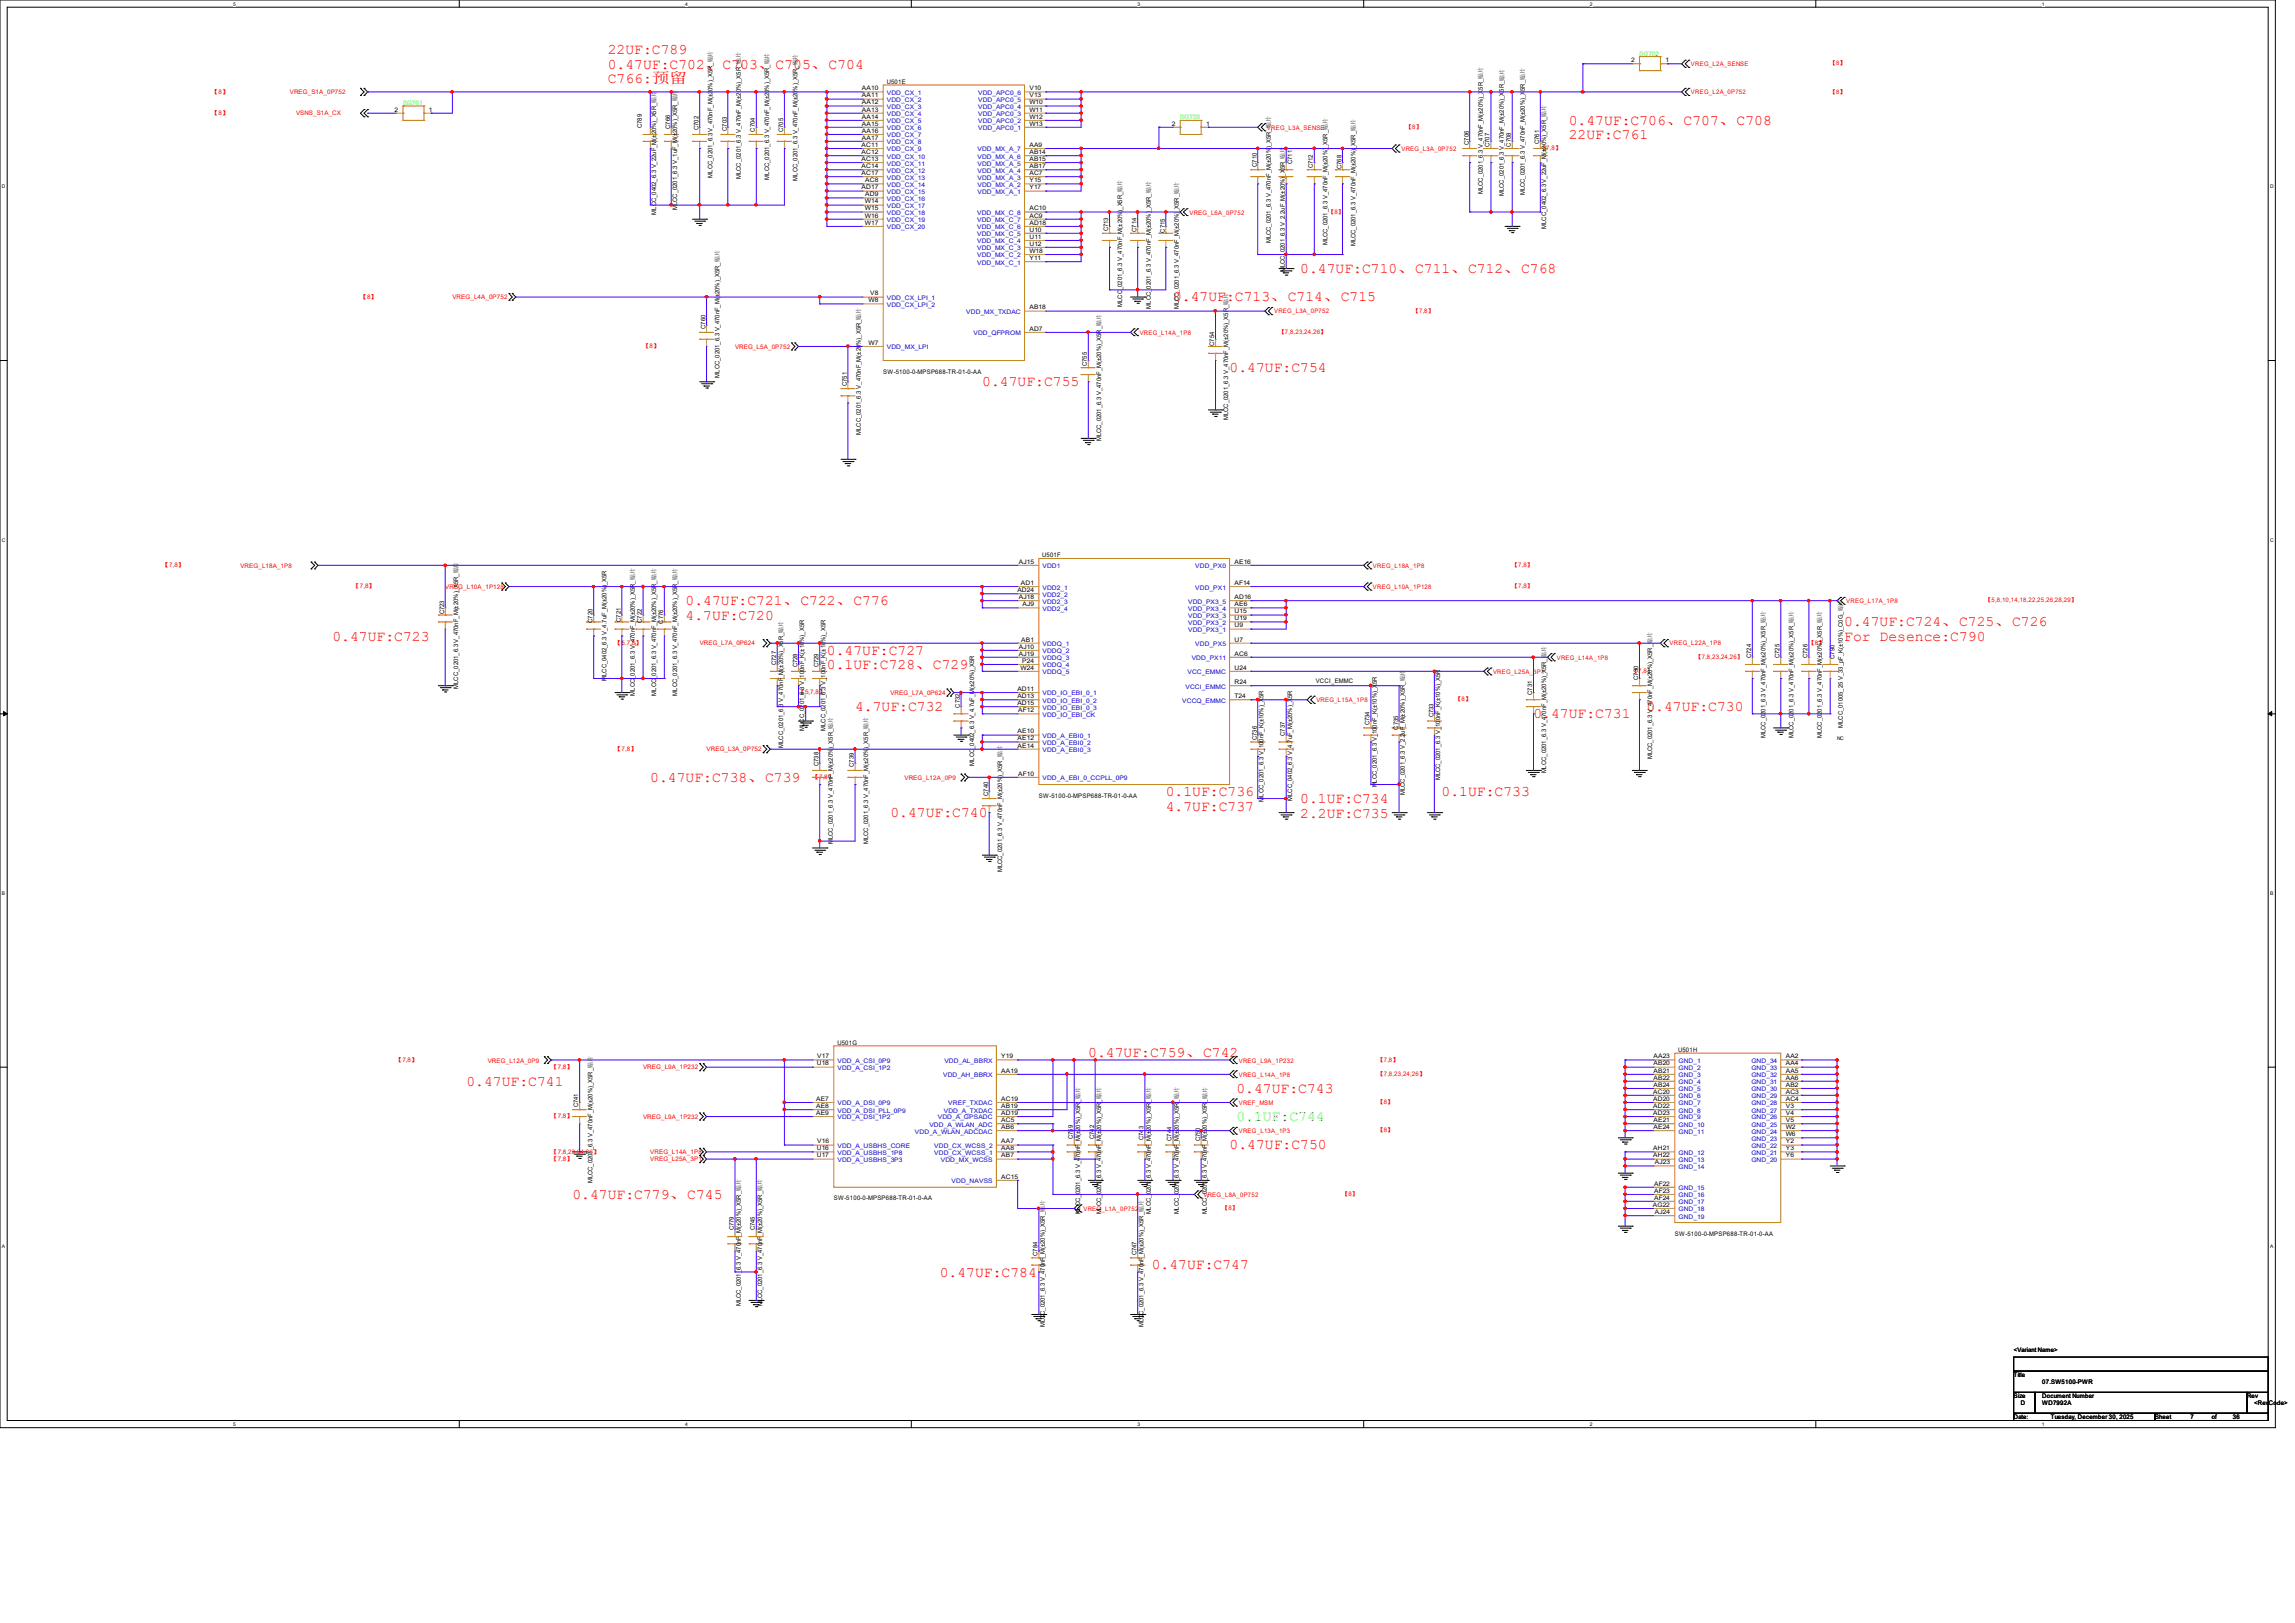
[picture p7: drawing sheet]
<svg xmlns="http://www.w3.org/2000/svg" width="297mm" height="210mm" viewBox="0 0 297 210" stroke-linecap="round" stroke-linejoin="round" font-family="sans-serif">
<defs><g id="words">
<g font-size="1.9" fill="#f00">
<text x="78.7" y="7">22UF:C789</text>
<text x="78.7" y="8.9">0.47UF:C702、C703、C705、C704</text>
<text x="78.7" y="10.8">C766:预留</text>
<text x="203" y="16.1">0.47UF:C706、C707、C708</text>
<text x="203" y="18">22UF:C761</text>
<text x="168.3" y="35.3">0.47UF:C710、C711、C712、C768</text>
<text x="151.8" y="39">0.47UF:C713、C714、C715</text>
<text x="127.1" y="50">0.47UF:C755</text>
<text x="159.1" y="48.1">0.47UF:C754</text>
<text x="43" y="82.9">0.47UF:C723</text>
<text x="88.7" y="78.3">0.47UF:C721、C722、C776</text>
<text x="88.7" y="80.2">4.7UF:C720</text>
<text x="238.7" y="81.1">0.47UF:C724、C725、C726</text>
<text x="238.7" y="83">For Desence:C790</text>
<text x="107" y="84.7">0.47UF:C727</text>
<text x="107" y="86.6">0.1UF:C728、C729</text>
<text x="110.7" y="92">4.7UF:C732</text>
<text x="198.5" y="92.9">0.47UF:C731</text>
<text x="213.1" y="92">0.47UF:C730</text>
<text x="84.2" y="101.2">0.47UF:C738、C739</text>
<text x="115.2" y="105.7">0.47UF:C740</text>
<text x="150.9" y="103">0.1UF:C736</text>
<text x="150.9" y="104.9">4.7UF:C737</text>
<text x="168.3" y="103.9">0.1UF:C734</text>
<text x="168.3" y="105.8">2.2UF:C735</text>
<text x="186.6" y="103">0.1UF:C733</text>
<text x="140.8" y="136.8">0.47UF:C759、C742</text>
<text x="60.4" y="140.5">0.47UF:C741</text>
<text x="160" y="141.4">0.47UF:C743</text>
<text x="159.1" y="148.7">0.47UF:C750</text>
<text x="74.1" y="155.1">0.47UF:C779、C745</text>
<text x="121.6" y="165.2">0.47UF:C784</text>
<text x="149.1" y="164.3">0.47UF:C747</text>
</g>
<text font-size="1.9" fill="#0f0" x="160" y="145.1">0.1UF:C744</text>
<g font-size=".8">
<text x="111.6" y="11.7">AA10</text>
<text x="114.8" y="10.8">U501E</text>
<text x="133.2" y="11.7">V10</text>
<text x="211.1" y="8">2</text>
<text x="215.5" y="8">1</text>
<text x="51.1" y="14.4">2</text>
<text x="55.5" y="14.4">1</text>
<text x="83.1" y="16.6" transform="rotate(-90 83.1 16.6)">C789</text>
<text x="86.7" y="16.7" transform="rotate(-90 86.7 16.7)">C766</text>
<text x="90.4" y="16.8" transform="rotate(-90 90.4 16.8)">C702</text>
<text x="94.1" y="16.9" transform="rotate(-90 94.1 16.9)">C703</text>
<text x="97.7" y="17" transform="rotate(-90 97.7 17)">C704</text>
<text x="101.3" y="17.1" transform="rotate(-90 101.3 17.1)">C705</text>
<text x="111.6" y="12.6">AA11</text>
<text x="111.6" y="13.5">AA12</text>
<text x="111.6" y="14.4">AA13</text>
<text x="111.6" y="15.4">AA14</text>
<text x="111.6" y="16.3">AA15</text>
<text x="111.6" y="17.2">AA16</text>
<text x="133.2" y="16.3">W13</text>
<text x="133.2" y="15.4">W12</text>
<text x="133.2" y="14.4">W11</text>
<text x="133.2" y="13.5">W10</text>
<text x="133.2" y="12.6">V13</text>
<text x="151.6" y="16.3">2</text>
<text x="156.1" y="16.3">1</text>
<text x="92.2" y="23" transform="rotate(-90 92.2 23)">MLCC_0201_6.3 V_470nF_M(±20%)_X5R_贴片</text>
<text x="95.9" y="23.2" transform="rotate(-90 95.9 23.2)">MLCC_0201_6.3 V_470nF_M(±20%)_X5R_贴片</text>
<text x="99.5" y="23.2" transform="rotate(-90 99.5 23.2)">MLCC_0201_6.3 V_470nF_M(±20%)_X5R_贴片</text>
<text x="103.2" y="23.4" transform="rotate(-90 103.2 23.4)">MLCC_0201_6.3 V_470nF_M(±20%)_X5R_贴片</text>
<text x="111.5" y="19">AC11</text>
<text x="111.5" y="19.9">AC12</text>
<text x="111.5" y="20.8">AC13</text>
<text x="111.5" y="21.8">AC14</text>
<text x="111.5" y="22.6">AC17</text>
<text x="111.6" y="18.1">AA17</text>
<text x="112" y="23.6">AC8</text>
<text x="133.2" y="23.6">Y15</text>
<text x="133.2" y="22.6">AC7</text>
<text x="133.2" y="21.8">AB17</text>
<text x="133.2" y="20.8">AB15</text>
<text x="133.2" y="19.9">AB14</text>
<text x="133.2" y="19">AA9</text>
<text x="162.6" y="21.6" transform="rotate(-90 162.6 21.6)">C710</text>
<text x="167.2" y="21.3" transform="rotate(-90 167.2 21.3)">C711</text>
<text x="169.9" y="21.8" transform="rotate(-90 169.9 21.8)">C712</text>
<text x="173.6" y="21.9" transform="rotate(-90 173.6 21.9)">C768</text>
<text x="190.1" y="18.8" transform="rotate(-90 190.1 18.8)">C706</text>
<text x="192.8" y="19.1" transform="rotate(-90 192.8 19.1)">C707</text>
<text x="195.5" y="19" transform="rotate(-90 195.5 19)">C708</text>
<text x="199.2" y="18.7" transform="rotate(-90 199.2 18.7)">C761</text>
<text x="84.9" y="27.8" transform="rotate(-90 84.9 27.8)">MLCC_0402_6.3 V_22uF_M(±20%)_X5R_贴片</text>
<text x="87.6" y="27.2" transform="rotate(-90 87.6 27.2)">MLCC_0201_6.3 V_1uF_M(±20%)_X5R_贴片</text>
<text x="111.5" y="24.5">AD17</text>
<text x="111.9" y="26.3">W14</text>
<text x="111.9" y="27.2">W15</text>
<text x="111.9" y="28.2">W16</text>
<text x="111.9" y="29.1">W17</text>
<text x="112" y="25.4">AD9</text>
<text x="133.2" y="30">U10</text>
<text x="133.2" y="29.1">AD18</text>
<text x="133.2" y="28.2">AC9</text>
<text x="133.2" y="27.2">AC10</text>
<text x="133.2" y="24.5">Y17</text>
<text x="143.4" y="29.9" transform="rotate(-90 143.4 29.9)">C713</text>
<text x="191.9" y="25.1" transform="rotate(-90 191.9 25.1)">MLCC_0201_6.3 V_470nF_M(±20%)_X5R_贴片</text>
<text x="194.6" y="25.4" transform="rotate(-90 194.6 25.4)">MLCC_0201_6.3 V_470nF_M(±20%)_X5R_贴片</text>
<text x="197.4" y="25.3" transform="rotate(-90 197.4 25.3)">MLCC_0201_6.3 V_470nF_M(±20%)_X5R_贴片</text>
<text x="200.1" y="29.6" transform="rotate(-90 200.1 29.6)">MLCC_0402_6.3 V_22uF_M(±20%)_X5R_贴片</text>
<text x="133.2" y="33.7">Y11</text>
<text x="133.2" y="32.7">W18</text>
<text x="133.2" y="31.8">U12</text>
<text x="133.2" y="30.9">U11</text>
<text x="147.1" y="30" transform="rotate(-90 147.1 30)">C714</text>
<text x="150.7" y="30.1" transform="rotate(-90 150.7 30.1)">C715</text>
<text x="164.5" y="31.5" transform="rotate(-90 164.5 31.5)">MLCC_0201_6.3 V_470nF_M(±20%)_X5R_贴片</text>
<text x="166.3" y="35.2" transform="rotate(-90 166.3 35.2)">MLCC_0201_6.3 V_2.2uF_M(±20%)_X5R_贴片</text>
<text x="171.8" y="31.8" transform="rotate(-90 171.8 31.8)">MLCC_0201_6.3 V_470nF_M(±20%)_X5R_贴片</text>
<text x="175.4" y="31.9" transform="rotate(-90 175.4 31.9)">MLCC_0201_6.3 V_470nF_M(±20%)_X5R_贴片</text>
<text x="112.4" y="39.1">W8</text>
<text x="112.6" y="38.2">V8</text>
<text x="133.2" y="40">AB18</text>
<text x="145.2" y="39.7" transform="rotate(-90 145.2 39.7)">MLCC_0201_6.3 V_470nF_M(±20%)_X5R_贴片</text>
<text x="148.9" y="39.9" transform="rotate(-90 148.9 39.9)">MLCC_0201_6.3 V_470nF_M(±20%)_X5R_贴片</text>
<text x="152.6" y="40" transform="rotate(-90 152.6 40)">MLCC_0201_6.3 V_470nF_M(±20%)_X5R_贴片</text>
<text x="91.3" y="42.5" transform="rotate(-90 91.3 42.5)">C760</text>
<text x="112.4" y="44.6">W7</text>
<text x="133.2" y="42.8">AD7</text>
<text x="140.7" y="47.4" transform="rotate(-90 140.7 47.4)">C755</text>
<text x="157.1" y="44.7" transform="rotate(-90 157.1 44.7)">C754</text>
<text x="93.1" y="48.9" transform="rotate(-90 93.1 48.9)">MLCC_0201_6.3 V_470nF_M(±20%)_X5R_贴片</text>
<text x="109.6" y="50" transform="rotate(-90 109.6 50)">C751</text>
<text x="114.3" y="48.3">SW-5100-0-MPSP688-TR-01-0-AA</text>
<text x="111.4" y="56.3" transform="rotate(-90 111.4 56.3)">MLCC_0201_6.3 V_470nF_M(±20%)_X5R_贴片</text>
<text x="142.5" y="57.1" transform="rotate(-90 142.5 57.1)">MLCC_0201_6.3 V_470nF_M(±20%)_X5R_贴片</text>
<text x="159" y="54.4" transform="rotate(-90 159 54.4)">MLCC_0201_6.3 V_470nF_M(±20%)_X5R_贴片</text>
<text x="131.7" y="76.6">AD24</text>
<text x="131.9" y="72.9">AJ15</text>
<text x="131.9" y="77.5">AJ18</text>
<text x="132.1" y="75.7">AD1</text>
<text x="134.9" y="72.1">U501F</text>
<text x="159.8" y="77.5">AD16</text>
<text x="159.8" y="75.7">AF14</text>
<text x="159.8" y="72.9">AE16</text>
<text x="57.5" y="79.5" transform="rotate(-90 57.5 79.5)">C723</text>
<text x="76.7" y="80.6" transform="rotate(-90 76.7 80.6)">C720</text>
<text x="80.3" y="80.5" transform="rotate(-90 80.3 80.5)">C721</text>
<text x="83.1" y="80.6" transform="rotate(-90 83.1 80.6)">C722</text>
<text x="85.8" y="80.7" transform="rotate(-90 85.8 80.7)">C776</text>
<text x="131.9" y="83.9">AJ10</text>
<text x="132.2" y="83">AB1</text>
<text x="132.3" y="78.4">AJ9</text>
<text x="159.8" y="83">U7</text>
<text x="159.8" y="81.2">U9</text>
<text x="159.8" y="80.3">U19</text>
<text x="159.8" y="79.4">U15</text>
<text x="159.8" y="78.4">AE6</text>
<text x="59.3" y="89.1" transform="rotate(-90 59.3 89.1)">MLCC_0201_6.3 V_470nF_M(±20%)_X5R_贴片</text>
<text x="78.5" y="88.1" transform="rotate(-90 78.5 88.1)">MLCC_0402_6.3 V_4.7uF_M(±20%)_X5R</text>
<text x="100.5" y="86.1" transform="rotate(-90 100.5 86.1)">C727</text>
<text x="103.2" y="86.4" transform="rotate(-90 103.2 86.4)">C728</text>
<text x="105.9" y="86.4" transform="rotate(-90 105.9 86.4)">C729</text>
<text x="131.7" y="89.4">AD11</text>
<text x="131.9" y="84.8">AJ19</text>
<text x="132.1" y="86.7">W24</text>
<text x="132.3" y="85.8">P24</text>
<text x="159.8" y="88.5">R24</text>
<text x="159.8" y="86.7">U24</text>
<text x="159.8" y="84.8">AC6</text>
<text x="170.3" y="88.3">VCCI_EMMC</text>
<text x="198.3" y="89.9" transform="rotate(-90 198.3 89.9)">C731</text>
<text x="212" y="88" transform="rotate(-90 212 88)">C730</text>
<text x="226.6" y="85.2" transform="rotate(-90 226.6 85.2)">C724</text>
<text x="230.3" y="85.2" transform="rotate(-90 230.3 85.2)">C725</text>
<text x="233.9" y="85.2" transform="rotate(-90 233.9 85.2)">C726</text>
<text x="237.4" y="85.3" transform="rotate(-90 237.4 85.3)">C790</text>
<text x="82.2" y="90" transform="rotate(-90 82.2 90)">MLCC_0201_6.3 V_470nF_M(±20%)_X5R_贴片</text>
<text x="84.9" y="90" transform="rotate(-90 84.9 90)">MLCC_0201_6.3 V_470nF_M(±20%)_X5R_贴片</text>
<text x="87.6" y="90" transform="rotate(-90 87.6 90)">MLCC_0201_6.3 V_470nF_M(±20%)_X5R_贴片</text>
<text x="104.1" y="94.6" transform="rotate(-90 104.1 94.6)">MLCC_0201_6.3 V_100nF_K(±10%)_X5R</text>
<text x="106.8" y="94.6" transform="rotate(-90 106.8 94.6)">MLCC_0201_6.3 V_100nF_K(±10%)_X5R</text>
<text x="124.2" y="91.6" transform="rotate(-90 124.2 91.6)">C732</text>
<text x="131.7" y="90.3">AD13</text>
<text x="131.7" y="91.2">AD15</text>
<text x="131.7" y="94.9">AE10</text>
<text x="131.7" y="95.8">AE12</text>
<text x="131.8" y="92.2">AF12</text>
<text x="159.8" y="90.3">T24</text>
<text x="162.6" y="95.8" transform="rotate(-90 162.6 95.8)">C736</text>
<text x="166.3" y="95.2" transform="rotate(-90 166.3 95.2)">C737</text>
<text x="177.2" y="93.9" transform="rotate(-90 177.2 93.9)">C734</text>
<text x="180.9" y="94.4" transform="rotate(-90 180.9 94.4)">C735</text>
<text x="185.5" y="92.8" transform="rotate(-90 185.5 92.8)">C733</text>
<text x="228.5" y="95.5" transform="rotate(-90 228.5 95.5)">MLCC_0201_6.3 V_470nF_M(±20%)_X5R_贴片</text>
<text x="232.1" y="95.5" transform="rotate(-90 232.1 95.5)">MLCC_0201_6.3 V_470nF_M(±20%)_X5R_贴片</text>
<text x="235.8" y="95.5" transform="rotate(-90 235.8 95.5)">MLCC_0201_6.3 V_470nF_M(±20%)_X5R_贴片</text>
<text x="238.5" y="94.2" transform="rotate(-90 238.5 94.2)">MLCC_01005_25 V_33_pF_K(±10%)_C0G_贴片</text>
<text x="101.3" y="96.8" transform="rotate(-90 101.3 96.8)">MLCC_0201_6.3 V_470nF_M(±20%)_X5R_贴片</text>
<text x="105.9" y="99.1" transform="rotate(-90 105.9 99.1)">C738</text>
<text x="110.5" y="99.2" transform="rotate(-90 110.5 99.2)">C739</text>
<text x="126.1" y="99.1" transform="rotate(-90 126.1 99.1)">MLCC_0402_6.3 V_4.7uF_M(±20%)_X5R</text>
<text x="131.7" y="96.7">AE14</text>
<text x="131.8" y="100.4">AF10</text>
<text x="178.2" y="101.9" transform="rotate(-90 178.2 101.9)">MLCC_0201_6.3 V_100nF_K(±10%)_X5R</text>
<text x="186.4" y="101" transform="rotate(-90 186.4 101)">MLCC_0201_6.3 V_100nF_K(±10%)_X5R</text>
<text x="200.1" y="100.1" transform="rotate(-90 200.1 100.1)">MLCC_0201_6.3 V_470nF_M(±20%)_X5R_贴片</text>
<text x="213.8" y="98.3" transform="rotate(-90 213.8 98.3)">MLCC_0201_6.3 V_470nF_M(±20%)_X5R_贴片</text>
<text x="127.9" y="103" transform="rotate(-90 127.9 103)">C740</text>
<text x="134.5" y="103.2">SW-5100-0-MPSP688-TR-01-0-AA</text>
<text x="163.5" y="103.7" transform="rotate(-90 163.5 103.7)">MLCC_0201_6.3 V_100nF_K(±10%)_X5R</text>
<text x="167.2" y="103.6" transform="rotate(-90 167.2 103.6)">MLCC_0402_6.3 V_4.7uF_M(±20%)_X5R</text>
<text x="181.8" y="102.9" transform="rotate(-90 181.8 102.9)">MLCC_0201_6.3 V_2.2uF_M(±20%)_X5R_贴片</text>
<text x="107.8" y="109.2" transform="rotate(-90 107.8 109.2)">MLCC_0201_6.3 V_470nF_M(±20%)_X5R_贴片</text>
<text x="112.3" y="109.2" transform="rotate(-90 112.3 109.2)">MLCC_0201_6.3 V_470nF_M(±20%)_X5R_贴片</text>
<text x="129.7" y="112.9" transform="rotate(-90 129.7 112.9)">MLCC_0201_6.3 V_470nF_M(±20%)_X5R_贴片</text>
<text x="105.7" y="137.9">U18</text>
<text x="105.8" y="136.9">V17</text>
<text x="108.4" y="135.2">U501G</text>
<text x="129.6" y="136.9">Y19</text>
<text x="214" y="136.9">AA23</text>
<text x="214" y="137.9">AB20</text>
<text x="217.2" y="136.1">U501H</text>
<text x="231.1" y="137.9">AA4</text>
<text x="231.1" y="136.9">AA2</text>
<text x="74.8" y="143.3" transform="rotate(-90 74.8 143.3)">C741</text>
<text x="105.6" y="142.4">AE7</text>
<text x="105.6" y="143.4">AE8</text>
<text x="129.6" y="143.4">AB19</text>
<text x="129.6" y="142.4">AC19</text>
<text x="129.6" y="138.8">AA19</text>
<text x="214" y="141.5">AC20</text>
<text x="214" y="142.4">AD20</text>
<text x="214" y="143.4">AD22</text>
<text x="214" y="138.8">AB21</text>
<text x="214" y="139.7">AB22</text>
<text x="214" y="140.6">AB24</text>
<text x="231.1" y="143.4">V3</text>
<text x="231.1" y="142.4">AC4</text>
<text x="231.1" y="141.5">AC3</text>
<text x="231.1" y="140.6">AB2</text>
<text x="231.1" y="139.7">AA6</text>
<text x="231.1" y="138.8">AA5</text>
<text x="105.6" y="144.3">AE9</text>
<text x="105.7" y="148.8">U16</text>
<text x="105.7" y="149.8">U17</text>
<text x="105.8" y="147.9">V16</text>
<text x="129.6" y="149.8">AB7</text>
<text x="129.6" y="148.8">AA8</text>
<text x="129.6" y="147.9">AA7</text>
<text x="129.6" y="146.1">AB6</text>
<text x="129.6" y="145.2">AC5</text>
<text x="129.6" y="144.3">AD19</text>
<text x="138.8" y="147.4" transform="rotate(-90 138.8 147.4)">C759</text>
<text x="141.6" y="147.4" transform="rotate(-90 141.6 147.4)">C742</text>
<text x="148" y="147.5" transform="rotate(-90 148 147.5)">C743</text>
<text x="151.6" y="147.6" transform="rotate(-90 151.6 147.6)">C744</text>
<text x="155.3" y="147.7" transform="rotate(-90 155.3 147.7)">C750</text>
<text x="214" y="144.3">AD23</text>
<text x="214" y="148.8">AH21</text>
<text x="214" y="149.8">AH22</text>
<text x="214" y="145.2">AE21</text>
<text x="214" y="146.1">AE24</text>
<text x="231.1" y="149.8">Y6</text>
<text x="231.1" y="148.8">Y3</text>
<text x="231.1" y="147.9">Y2</text>
<text x="231.1" y="147">W6</text>
<text x="231.1" y="146.1">W2</text>
<text x="231.1" y="145.2">V5</text>
<text x="231.1" y="144.3">V4</text>
<text x="76.7" y="153.1" transform="rotate(-90 76.7 153.1)">MLCC_0201_6.3 V_470nF_M(±20%)_X5R_贴片</text>
<text x="107.9" y="155.3">SW-5100-0-MPSP688-TR-01-0-AA</text>
<text x="129.6" y="152.5">AC15</text>
<text x="214.1" y="153.4">AF22</text>
<text x="214.1" y="154.3">AF23</text>
<text x="214.1" y="155.2">AF24</text>
<text x="214.2" y="150.7">AJ23</text>
<text x="95" y="159.2" transform="rotate(-90 95 159.2)">C779</text>
<text x="97.7" y="159.2" transform="rotate(-90 97.7 159.2)">C745</text>
<text x="139.8" y="157.1" transform="rotate(-90 139.8 157.1)">MLCC_0201_6.3 V_470nF_M(±20%)_X5R_贴片</text>
<text x="142.5" y="157.1" transform="rotate(-90 142.5 157.1)">MLCC_0201_6.3 V_470nF_M(±20%)_X5R_贴片</text>
<text x="148.9" y="157.1" transform="rotate(-90 148.9 157.1)">MLCC_0201_6.3 V_470nF_M(±20%)_X5R_贴片</text>
<text x="152.6" y="157.1" transform="rotate(-90 152.6 157.1)">MLCC_0201_6.3 V_470nF_M(±20%)_X5R_贴片</text>
<text x="156.2" y="157.1" transform="rotate(-90 156.2 157.1)">MLCC_0201_6.3 V_470nF_M(±20%)_X5R_贴片</text>
<text x="213.9" y="156.2">AG22</text>
<text x="214.2" y="157.1">AJ24</text>
<text x="216.8" y="159.9">SW-5100-0-MPSP688-TR-01-0-AA</text>
<text x="134.3" y="162.5" transform="rotate(-90 134.3 162.5)">C784</text>
<text x="147.1" y="162.4" transform="rotate(-90 147.1 162.4)">C747</text>
<text x="95.9" y="169" transform="rotate(-90 95.9 169)">MLCC_0201_6.3 V_470nF_M(±20%)_X5R_贴片</text>
<text x="98.6" y="169" transform="rotate(-90 98.6 169)">MLCC_0201_6.3 V_470nF_M(±20%)_X5R_贴片</text>
<text x="135.2" y="171.8" transform="rotate(-90 135.2 171.8)">MLCC_0201_6.3 V_470nF_M(±20%)_X5R_贴片</text>
<text x="148" y="171.8" transform="rotate(-90 148 171.8)">MLCC_0201_6.3 V_470nF_M(±20%)_X5R_贴片</text>
<text x="260.6" y="178.2">Title</text>
<text x="260.6" y="175">&lt;Variant Name&gt;</text>
<text x="264.3" y="179.1">07.SW5100-PWR</text>
<text x="260.6" y="180.9">Size</text>
<text x="260.6" y="183.6">Date:</text>
<text x="261.5" y="181.8">D</text>
<text x="264.3" y="180.9">Document Number</text>
<text x="264.3" y="181.8">WD7992A</text>
<text x="265.4" y="183.6">Tuesday, December 30, 2025</text>
<text x="278.9" y="183.6">Sheet</text>
<text x="283.5" y="183.6">7</text>
<text x="286.2" y="183.6">of</text>
<text x="289" y="183.6">36</text>
<text x="290.8" y="180.9">Rev</text>
<text x="291.7" y="181.8">&lt;RevCode&gt;</text>
</g>
<g font-size=".8" fill="#0f0">
<text x="212.2" y="7.2">SG702</text>
<text x="52.2" y="13.6">SG701</text>
<text x="152.7" y="15.4">SG703</text>
</g>
<g font-size=".8" fill="#f00">
<text x="218.8" y="8.6">VREG_L2A_SENSE</text>
<text x="236.9" y="8.5">【8】</text>
<text x="27.4" y="12.1">【8】</text>
<text x="27.4" y="14.9">【8】</text>
<text x="37.5" y="12.2">VREG_S1A_0P752</text>
<text x="38.3" y="14.9">VSNS_S1A_CX</text>
<text x="164" y="16.8">VREG_L3A_SENSE</text>
<text x="182" y="16.7">【8】</text>
<text x="218.8" y="12.2">VREG_L2A_0P752</text>
<text x="236.9" y="12.1">【8】</text>
<text x="181.4" y="19.5">VREG_L3A_0P752</text>
<text x="199.3" y="19.4">【7,8】</text>
<text x="153.9" y="27.8">VREG_L6A_0P752</text>
<text x="171.9" y="27.6">【8】</text>
<text x="46.7" y="38.7">【8】</text>
<text x="58.5" y="38.7">VREG_L4A_0P752</text>
<text x="164.9" y="40.6">VREG_L3A_0P752</text>
<text x="182.9" y="40.5">【7,8】</text>
<text x="83.2" y="45">【8】</text>
<text x="95.1" y="45.1">VREG_L5A_0P752</text>
<text x="147.5" y="43.3">VREG_L14A_1P8</text>
<text x="165.5" y="43.2">【7,8,23,24,26】</text>
<text x="21" y="73.4">【7,8】</text>
<text x="31.1" y="73.5">VREG_L18A_1P8</text>
<text x="45.7" y="76.1">【7,8】</text>
<text x="57.6" y="76.2">VREG_L10A_1P128</text>
<text x="177.7" y="73.5">VREG_L18A_1P8</text>
<text x="177.7" y="76.2">VREG_L10A_1P128</text>
<text x="195.7" y="73.4">【7,8】</text>
<text x="195.7" y="76.1">【7,8】</text>
<text x="257" y="77.9">【5,8,10,14,18,22,25,26,28,29】</text>
<text x="79.6" y="83.4">【5,7,8】</text>
<text x="90.6" y="83.5">VREG_L7A_0P624</text>
<text x="216.1" y="83.5">VREG_L22A_1P8</text>
<text x="234.1" y="83.4">【8】</text>
<text x="238.9" y="78.1">VREG_L17A_1P8</text>
<text x="103.3" y="89.8">【5,7,8】</text>
<text x="115.2" y="89.9">VREG_L7A_0P624</text>
<text x="193.2" y="87.2">VREG_L25A_3P1</text>
<text x="201.5" y="85.3">VREG_L14A_1P8</text>
<text x="211.2" y="87.1">【7,8】</text>
<text x="219.5" y="85.3">【7,8,23,24,26】</text>
<text x="170.4" y="90.8">VREG_L15A_1P8</text>
<text x="188.4" y="90.8">【8】</text>
<text x="79.6" y="97.2">【7,8】</text>
<text x="91.4" y="97.2">VREG_L3A_0P752</text>
<text x="105.2" y="100.8">【7,8】</text>
<text x="117.1" y="100.9">VREG_L12A_0P9</text>
<text x="51.2" y="137.4">【7,8】</text>
<text x="63.1" y="137.5">VREG_L12A_0P9</text>
<text x="160.3" y="137.5">VREG_L9A_1P232</text>
<text x="178.3" y="137.4">【7,8】</text>
<text x="71.3" y="138.3">【7,8】</text>
<text x="83.2" y="138.4">VREG_L9A_1P232</text>
<text x="160.3" y="139.3">VREG_L14A_1P8</text>
<text x="160.3" y="143">VREF_MSM</text>
<text x="178.3" y="139.2">【7,8,23,24,26】</text>
<text x="178.3" y="142.9">【8】</text>
<text x="71.3" y="144.7">【7,8】</text>
<text x="71.3" y="149.3">【7,8,23,24,26】</text>
<text x="83.2" y="144.8">VREG_L9A_1P232</text>
<text x="84.2" y="149.4">VREG_L14A_1P8</text>
<text x="160.3" y="146.6">VREG_L13A_1P3</text>
<text x="178.3" y="146.5">【8】</text>
<text x="71.3" y="150.2">【7,8】</text>
<text x="84.2" y="150.3">VREG_L25A_3P1</text>
<text x="155.8" y="154.8">VREG_L8A_0P752</text>
<text x="173.7" y="154.8">【8】</text>
<text x="140.2" y="156.7">VREG_L1A_0P752</text>
<text x="158.2" y="156.6">【8】</text>
</g>
<g font-size=".8" fill="#00c">
<text x="114.8" y="12.3">VDD_CX_1</text>
<text x="114.8" y="13.2">VDD_CX_2</text>
<text x="114.8" y="14.1">VDD_CX_3</text>
<text x="114.8" y="15">VDD_CX_4</text>
<text x="114.8" y="16">VDD_CX_5</text>
<text x="114.8" y="16.8">VDD_CX_6</text>
<text x="114.8" y="17.8">VDD_CX_7</text>
<text x="126.6" y="16.8">VDD_APC0_1</text>
<text x="126.6" y="16">VDD_APC0_2</text>
<text x="126.6" y="15">VDD_APC0_3</text>
<text x="126.6" y="14.1">VDD_APC0_4</text>
<text x="126.6" y="13.2">VDD_APC0_5</text>
<text x="126.6" y="12.3">VDD_APC0_6</text>
<text x="114.8" y="18.7">VDD_CX_8</text>
<text x="114.8" y="19.6">VDD_CX_9</text>
<text x="114.8" y="20.5">VDD_CX_10</text>
<text x="114.8" y="21.4">VDD_CX_11</text>
<text x="114.8" y="22.4">VDD_CX_12</text>
<text x="114.8" y="23.2">VDD_CX_13</text>
<text x="126.5" y="23.2">VDD_MX_A_3</text>
<text x="126.5" y="22.4">VDD_MX_A_4</text>
<text x="126.5" y="21.4">VDD_MX_A_5</text>
<text x="126.5" y="20.5">VDD_MX_A_6</text>
<text x="126.5" y="19.6">VDD_MX_A_7</text>
<text x="114.8" y="24.2">VDD_CX_14</text>
<text x="114.8" y="25.1">VDD_CX_15</text>
<text x="114.8" y="26">VDD_CX_16</text>
<text x="114.8" y="26.9">VDD_CX_17</text>
<text x="114.8" y="27.8">VDD_CX_18</text>
<text x="114.8" y="28.7">VDD_CX_19</text>
<text x="114.8" y="29.7">VDD_CX_20</text>
<text x="126.5" y="29.7">VDD_MX_C_6</text>
<text x="126.5" y="28.7">VDD_MX_C_7</text>
<text x="126.5" y="27.8">VDD_MX_C_8</text>
<text x="126.5" y="25.1">VDD_MX_A_1</text>
<text x="126.5" y="24.2">VDD_MX_A_2</text>
<text x="126.5" y="34.2">VDD_MX_C_1</text>
<text x="126.5" y="33.3">VDD_MX_C_2</text>
<text x="126.5" y="32.4">VDD_MX_C_3</text>
<text x="126.5" y="31.5">VDD_MX_C_4</text>
<text x="126.5" y="30.6">VDD_MX_C_5</text>
<text x="114.8" y="38.8">VDD_CX_LPI_1</text>
<text x="114.8" y="39.7">VDD_CX_LPI_2</text>
<text x="125.1" y="40.6">VDD_MX_TXDAC</text>
<text x="114.8" y="45.2">VDD_MX_LPI</text>
<text x="126" y="43.4">VDD_QFPROM</text>
<text x="134.9" y="73.5">VDD1</text>
<text x="134.9" y="76.3">VDD2_1</text>
<text x="134.9" y="77.2">VDD2_2</text>
<text x="154.7" y="76.3">VDD_PX1</text>
<text x="154.7" y="73.5">VDD_PX0</text>
<text x="134.9" y="78.1">VDD2_3</text>
<text x="134.9" y="79">VDD2_4</text>
<text x="134.9" y="83.6">VDDQ_1</text>
<text x="153.8" y="81.8">VDD_PX3_1</text>
<text x="153.8" y="80.9">VDD_PX3_2</text>
<text x="153.8" y="80">VDD_PX3_3</text>
<text x="153.8" y="79">VDD_PX3_4</text>
<text x="153.8" y="78.1">VDD_PX3_5</text>
<text x="154.7" y="83.6">VDD_PX5</text>
<text x="134.9" y="84.5">VDDQ_2</text>
<text x="134.9" y="85.4">VDDQ_3</text>
<text x="134.9" y="86.4">VDDQ_4</text>
<text x="134.9" y="87.2">VDDQ_5</text>
<text x="134.9" y="90">VDD_IO_EBI_0_1</text>
<text x="153.4" y="89.1">VCCI_EMMC</text>
<text x="153.7" y="87.2">VCC_EMMC</text>
<text x="154.2" y="85.4">VDD_PX11</text>
<text x="134.9" y="90.9">VDD_IO_EBI_0_2</text>
<text x="134.9" y="91.8">VDD_IO_EBI_0_3</text>
<text x="134.9" y="92.7">VDD_IO_EBI_CK</text>
<text x="134.9" y="95.5">VDD_A_EBI0_1</text>
<text x="153" y="90.9">VCCQ_EMMC</text>
<text x="134.9" y="96.4">VDD_A_EBI0_2</text>
<text x="134.9" y="97.3">VDD_A_EBI0_3</text>
<text x="134.9" y="101">VDD_A_EBI_0_CCPLL_0P9</text>
<text x="108.4" y="137.5">VDD_A_CSI_0P9</text>
<text x="122.2" y="137.5">VDD_AL_BBRX</text>
<text x="217.2" y="137.5">GND_1</text>
<text x="226.7" y="137.5">GND_34</text>
<text x="108.4" y="138.5">VDD_A_CSI_1P2</text>
<text x="108.4" y="143">VDD_A_DSI_0P9</text>
<text x="108.4" y="144">VDD_A_DSI_PLL_0P9</text>
<text x="122.1" y="139.4">VDD_AH_BBRX</text>
<text x="122.1" y="144">VDD_A_TXDAC</text>
<text x="122.7" y="143">VREF_TXDAC</text>
<text x="217.2" y="138.5">GND_2</text>
<text x="217.2" y="139.4">GND_3</text>
<text x="217.2" y="140.3">GND_4</text>
<text x="217.2" y="141.2">GND_5</text>
<text x="217.2" y="142.1">GND_6</text>
<text x="217.2" y="143">GND_7</text>
<text x="217.2" y="144">GND_8</text>
<text x="226.7" y="144">GND_27</text>
<text x="226.7" y="143">GND_28</text>
<text x="226.7" y="142.1">GND_29</text>
<text x="226.7" y="141.2">GND_30</text>
<text x="226.7" y="140.3">GND_31</text>
<text x="226.7" y="139.4">GND_32</text>
<text x="226.7" y="138.5">GND_33</text>
<text x="108.4" y="144.9">VDD_A_DSI_1P2</text>
<text x="108.4" y="148.5">VDD_A_USBHS_CORE</text>
<text x="108.4" y="149.4">VDD_A_USBHS_1P8</text>
<text x="118.4" y="146.7">VDD_A_WLAN_ADCDAC</text>
<text x="120.3" y="145.8">VDD_A_WLAN_ADC</text>
<text x="120.9" y="149.4">VDD_CX_WCSS_1</text>
<text x="120.9" y="148.5">VDD_CX_WCSS_2</text>
<text x="121.4" y="144.9">VDD_A_GPSADC</text>
<text x="217.2" y="144.9">GND_9</text>
<text x="217.2" y="145.8">GND_10</text>
<text x="217.2" y="146.7">GND_11</text>
<text x="217.2" y="149.4">GND_12</text>
<text x="226.7" y="149.4">GND_21</text>
<text x="226.7" y="148.5">GND_22</text>
<text x="226.7" y="147.6">GND_23</text>
<text x="226.7" y="146.7">GND_24</text>
<text x="226.7" y="145.8">GND_25</text>
<text x="226.7" y="144.9">GND_26</text>
<text x="108.4" y="150.4">VDD_A_USBHS_3P3</text>
<text x="121.8" y="150.4">VDD_MX_WCSS</text>
<text x="123.2" y="153.1">VDD_NAVSS</text>
<text x="217.2" y="150.4">GND_13</text>
<text x="217.2" y="151.3">GND_14</text>
<text x="217.2" y="154">GND_15</text>
<text x="217.2" y="154.9">GND_16</text>
<text x="217.2" y="155.8">GND_17</text>
<text x="226.7" y="150.4">GND_20</text>
<text x="217.2" y="156.8">GND_18</text>
<text x="217.2" y="157.7">GND_19</text>
</g>
<g font-size=".6">
<text x="30.2" y=".7">5</text>
<text x="88.7" y=".7">4</text>
<text x="147.2" y=".7">3</text>
<text x="205.7" y=".7">2</text>
<text x="264.2" y=".7">1</text>
<text x=".3" y="24.4">D</text>
<text x="293.8" y="24.4">D</text>
<text x=".3" y="70.1">C</text>
<text x="293.8" y="70.1">C</text>
<text x="237.7" y="95.7">NC</text>
<text x=".3" y="115.8">B</text>
<text x="293.8" y="115.8">B</text>
<text x=".3" y="161.5">A</text>
<text x="293.8" y="161.5">A</text>
<text x="30.2" y="184.5">5</text>
<text x="88.7" y="184.5">4</text>
<text x="147.2" y="184.5">3</text>
<text x="205.7" y="184.5">2</text>
<text x="264.2" y="184.5">1</text>
</g>
</g></defs>
<path d="M0 0h294.5v184.7h-294.5zM.9 .9h292.6v182.9h-292.6z" fill="none" stroke="#000" stroke-width=".13"/>
<g fill="#fff">
<path d="M30.2 .1h.3v.7h-.3z"/>
<path d="M30.2 183.9h.3v.8h-.3z"/>
</g>
<path d="M59.4 0v.9M59.4 183.8v.9" fill="none" stroke="#000" stroke-width=".13"/>
<g fill="#fff">
<path d="M88.7 .1h.3v.7h-.3z"/>
<path d="M88.7 183.9h.3v.8h-.3z"/>
</g>
<path d="M117.9 0v.9M117.9 183.8v.9" fill="none" stroke="#000" stroke-width=".13"/>
<g fill="#fff">
<path d="M147.2 .1h.3v.7h-.3z"/>
<path d="M147.2 183.9h.3v.8h-.3z"/>
</g>
<path d="M176.5 0v.9M176.5 183.8v.9" fill="none" stroke="#000" stroke-width=".13"/>
<g fill="#fff">
<path d="M205.7 .1h.4v.7h-.4z"/>
<path d="M205.7 183.9h.4v.8h-.4z"/>
</g>
<path d="M235 0v.9M235 183.8v.9" fill="none" stroke="#000" stroke-width=".13"/>
<g fill="#fff">
<path d="M264.2 .1h.4v.7h-.4z"/>
<path d="M264.2 183.9h.4v.8h-.4z"/>
<path d="M.3 23.8h.4v.7h-.4z"/>
<path d="M293.8 23.8h.5v.7h-.5z"/>
<path d="M.3 69.5h.4v.7h-.4z"/>
<path d="M293.8 69.5h.5v.7h-.5z"/>
</g>
<path d="M0 46.7h.9M293.5 46.7h1" fill="none" stroke="#000" stroke-width=".13"/>
<g fill="#fff">
<path d="M.3 115.2h.4v.8h-.4z"/>
<path d="M293.8 115.2h.4v.8h-.4z"/>
</g>
<path d="M0 92.4h.9M293.5 92.4h1" fill="none" stroke="#000" stroke-width=".13"/>
<path d="M.5 92.1l.4 .3-.4 .2zM293.5 92.4l.5-.3v.5z" fill="#000" stroke="#000" stroke-width=".13"/>
<g fill="#fff">
<path d="M.3 161h.3v.7h-.3z"/>
<path d="M293.8 161h.4v.7h-.4z"/>
</g>
<g fill="none" stroke="#000" stroke-width=".13">
<path d="M46.7 12.4h.1M46.7 11.4h.1M46.7 11.4l.4 .5-.4 .5M47.1 11.4h.1M47.1 12.4h.1M47.1 15.1h.1M47.1 14.2h.1M47.1 11.4l.5 .5-.5 .5M47.1 14.2l-.4 .4 .4 .5M47.6 15.1h.1M47.6 14.2h.1M47.6 14.2l-.5 .4 .5 .5"/>
<path d="M163.2 16h.1M163.2 16.9h.1M163.2 16l-.4 .5 .4 .4M163.7 16.9h.1M163.7 16h.1M163.7 16l-.5 .5 .5 .4M180.6 18.8h.1M180.6 19.7h.1M180.6 18.8l-.4 .4 .4 .5M181.1 19.7h.1M181.1 18.8h.1M181.1 18.8l-.5 .4 .5 .5"/>
<path d="M218.1 7.8h.1M218.1 8.7h.1M218.1 11.4h.1M218.1 12.4h.1M218.1 7.8l-.5 .5 .5 .4M218.1 11.4l-.5 .5 .5 .5M218.6 8.7h.1M218.6 7.8h.1M218.6 12.4h.1M218.6 11.4h.1M218.6 7.8l-.5 .5 .5 .4M218.6 11.4l-.5 .5 .5 .5"/>
<path d="M65.9 38.9h.1M65.9 38h.1M65.9 38l.4 .4-.4 .5M66.3 38h.1M66.3 38.9h.1M66.3 38l.5 .4-.5 .5M89.6 28.4h1.8M89.9 28.6h1.3M90.2 28.9h.1M90.2 28.9h.7M90.5 29.2h.1M90.6 29.2h.1"/>
<path d="M91.2 28.6h.1M91.4 28.4h.1M146.3 38.4h1.9M146.6 38.7h1.3M146.9 39h.1M146.9 39h.7M147.2 39.2h.1M147.3 39.2h.1M147.9 38.7h.1M148.2 38.4h.1M153.2 27h.1M153.2 27.9h.1"/>
<path d="M153.2 27l-.5 .4 .5 .5M153.6 27.9h.1M153.6 27h.1M153.6 27l-.4 .4 .4 .5M164.2 39.8h.1M164.2 39.8l-.5 .5 .5 .4M164.6 39.8h.1M164.6 39.8l-.4 .5 .4 .4M165.5 34.8h1.8M165.8 35.1h1.3M166.1 35.3h.1M166.1 35.3h.7"/>
<path d="M166.3 35.6h.2M166.5 35.6h.1M167.1 35.1h.1M167.3 34.8h.1M194.8 29.3h1.8M195.1 29.5h1.2M195.3 29.8h.1M195.3 29.8h.7M195.6 30.1h.2M195.8 30.1h.1M196.3 29.5h.1M196.6 29.3h.1"/>
<path d="M90.6 49.4h1.8M90.8 49.7h1.3M91.1 50h.1M91.1 50h.7M91.4 50.2h.2M91.6 50.2h.1M92.1 49.7h.1M92.4 49.4h.1M102.4 45.3h.1M102.4 44.4h.1M102.4 44.4l.5 .4-.5 .5M102.9 44.4h.1"/>
<path d="M102.9 45.3h.1M102.9 44.4l.4 .4-.4 .5M108.8 59.4h1.9M109.1 59.7h1.3M109.4 60h.1M109.4 60h.7M110.4 59.7h.1M110.7 59.4h.1M139.9 56.7h1.8M140.2 57h1.3M140.5 57.3h.1M140.5 57.3h.7"/>
<path d="M140.8 57.5h.1M140.9 57.5h.1M141.5 57h.1M141.7 56.7h.1M146.8 42.5h.1M146.8 43.4h.1M146.8 42.5l-.5 .5 .5 .4M147.2 43.4h.1M147.2 42.5h.1M147.2 42.5l-.4 .5 .4 .4M156.4 53h1.8M156.6 53.3h1.3"/>
<path d="M156.9 53.6h.1M156.9 53.6h.7M157.2 53.9h.2M157.4 53.9h.1M157.9 53.3h.1M158.2 53h.1M164.2 40.7h.1M164.6 40.7h.1M40.3 73.6h.1M40.3 72.7h.1M40.3 72.7l.4 .5-.4 .4M40.7 72.7h.1"/>
<path d="M40.7 73.6h.1M40.7 72.7l.4 .5-.4 .4M64.9 76.4h.1M64.9 75.4h.1M64.9 75.4l.5 .5-.5 .5M65.4 75.4h.1M65.4 76.4h.1M65.4 75.4l.5 .5-.5 .5M109.6 60.3h.3M109.9 60.3h.1M177 72.7h.1M177 73.6h.1"/>
<path d="M177 75.4h.1M177 76.4h.1M177 72.7l-.5 .5 .5 .4M177 75.4l-.5 .5 .5 .5M177.4 73.6h.1M177.4 72.7h.1M177.4 76.4h.1M177.4 75.4h.1M177.4 72.7l-.4 .5 .4 .4M177.4 75.4l-.4 .5 .4 .5M238.2 77.3h.1M238.2 78.2h.1"/>
<path d="M238.2 77.3l-.5 .4 .5 .5M238.7 78.2h.1M238.7 77.3h.1M238.7 77.3l-.5 .4 .5 .5M56.7 88.7h1.8M57 89h1.3M57.3 89.3h.1M57.3 89.3h.7M57.5 89.5h.2M57.7 89.5h.1M58.3 89h.1M58.5 88.7h.1"/>
<path d="M79.6 89.6h1.8M79.8 89.9h1.3M80.1 90.2h.1M80.1 90.2h.8M80.4 90.5h.2M80.6 90.5h.1M81.1 89.9h.1M81.4 89.6h.1M98.8 83.7h.1M98.8 82.8h.1M98.8 97.4h.1M98.8 96.5h.1"/>
<path d="M98.8 82.8l.4 .4-.4 .5M98.8 96.5l.4 .4-.4 .5M99.2 82.8h.1M99.2 83.7h.1M99.2 96.5h.1M99.2 97.4h.1M99.2 82.8l.5 .4-.5 .5M99.2 96.5l.5 .4-.5 .5M103.3 93.3h1.9M103.6 93.6h1.3M103.9 93.9h.1M103.9 93.9h.7"/>
<path d="M104.2 94.1h.2M104.4 94.1h.1M104.9 93.6h.1M105.2 93.3h.1M122.6 90.1h.1M122.6 89.2h.1M122.6 89.2l.4 .4-.4 .5M123 89.2h.1M123 90.1h.1M123 89.2l.4 .4-.4 .5M123.4 95.1h1.9M123.7 95.4h1.3"/>
<path d="M124 95.7h.1M124 95.7h.8M124.3 95.9h.2M124.5 95.9h.1M125 95.4h.1M125.3 95.1h.1M169.6 90.1h.1M169.6 91h.1M169.6 90.1l-.4 .5 .4 .4M170.1 91h.1M170.1 90.1h.1M170.1 90.1l-.5 .5 .5 .4"/>
<path d="M192.5 86.4h.1M192.5 87.3h.1M192.5 86.4l-.5 .5 .5 .4M193 87.3h.1M193 86.4h.1M193 86.4l-.5 .5 .5 .4M197.5 99.7h1.8M197.8 99.9h1.3M199.1 99.9h.1M199.3 99.7h.1M200.7 84.6h.1M200.7 85.5h.1"/>
<path d="M200.7 84.6l-.4 .4 .4 .5M201.2 85.5h.1M201.2 84.6h.1M201.2 84.6l-.5 .4 .5 .5M211.2 99.7h1.9M211.5 99.9h1.3M212.8 99.9h.1M213.1 99.7h.1M215.3 82.8h.1M215.3 83.7h.1M215.3 82.8l-.4 .4 .4 .5M215.8 83.7h.1"/>
<path d="M215.8 82.8h.1M215.8 82.8l-.5 .4 .5 .5M229.5 94.2h1.9M229.8 94.5h1.3M230.1 94.7h.1M230.1 94.7h.7M230.3 95h.2M230.5 95h.1M231.1 94.5h.1M231.4 94.2h.1M105.2 109.7h1.8M105.5 110h1.2"/>
<path d="M105.7 110.3h.1M105.7 110.3h.8M106 110.6h.2M106.2 110.6h.1M106.7 110h.1M107 109.7h.1M124.4 101h.1M124.4 100.2h.1M124.4 100.2l.4 .4-.4 .4M124.8 100.2h.1M124.8 101h.1M124.8 100.2l.5 .4-.5 .4"/>
<path d="M127.1 110.7h1.8M127.4 110.9h1.3M127.7 111.2h.1M127.7 111.2h.7M127.9 111.5h.2M128.1 111.5h.1M128.7 110.9h.1M128.9 110.7h.1M165.5 105.2h1.8M165.8 105.5h1.3M166.1 105.7h.1M166.1 105.7h.7"/>
<path d="M166.3 106h.2M166.5 106h.1M167.1 105.5h.1M167.3 105.2h.1M180.2 105.2h1.8M180.4 105.5h1.3M180.7 105.7h.1M180.7 105.7h.7M181 106h.1M181.1 106h.1M181.7 105.5h.1M182 105.2h.1"/>
<path d="M184.7 105.2h1.9M185 105.5h1.3M185.3 105.7h.1M185.3 105.7h.7M185.5 106h.2M185.7 106h.1M186.3 105.5h.1M186.6 105.2h.1M198.1 100.2h.1M198.1 100.2h.7M198.3 100.5h.2M198.5 100.5h.1"/>
<path d="M211.8 100.2h.1M211.8 100.2h.7M212 100.5h.3M212.3 100.5h.1M0 138.1h.9M70.4 137.6h.1M70.4 136.7h.1M70.4 136.7l.5 .5-.5 .4M70.9 136.7h.1M70.9 137.6h.1M70.9 136.7l.4 .5-.4 .4M90.6 138.6h.1"/>
<path d="M90.6 137.6h.1M90.6 137.6l.4 .5-.4 .5M91 137.6h.1M91 138.6h.1M91 137.6l.4 .5-.4 .5M159.6 136.7h.1M159.6 137.6h.1M159.6 138.6h.1M159.6 139.4h.1M159.6 138.6l-.5 .4 .5 .4M159.6 136.7l-.5 .5 .5 .4M160 137.6h.1"/>
<path d="M160 136.7h.1M160 139.4h.1M160 138.6h.1M160 136.7l-.4 .5 .4 .4M160 138.6l-.4 .4 .4 .4M293.5 138.1h1M74.1 149.1h1.8M74.3 149.4h1.3M74.6 149.6h.1M74.6 149.6h.8M74.9 149.9h.2M75.1 149.9h.1"/>
<path d="M75.6 149.4h.1M75.9 149.1h.1M90.6 144.9h.1M90.6 144h.1M90.6 149.5h.1M90.6 148.6h.1M90.6 150.5h.1M90.6 144l.4 .5-.4 .4M90.6 148.6l.4 .5-.4 .4M90.6 149.5l.4 .5-.4 .5M91 144h.1M91 144.9h.1"/>
<path d="M91 148.6h.1M91 149.5h.1M91 150.5h.1M91 144l.4 .5-.4 .4M91 148.6l.4 .5-.4 .4M91 149.5l.4 .5-.4 .5M139.4 155.9h.1M139.4 156.8h.1M139.4 155.9l-.4 .5 .4 .4M139.9 156.8h.1M139.9 155.9h.1M139.9 155.9l-.5 .5 .5 .4"/>
<path d="M140.8 152.7h1.9M141.1 153h1.3M141.4 153.3h.1M141.4 153.3h.7M141.6 153.5h.3M141.9 153.5h.1M142.4 153h.1M142.7 152.7h.1M147.2 152.7h1.9M147.5 153h1.3M147.8 153.3h.1M147.8 153.3h.7"/>
<path d="M148 153.5h.3M148.3 153.5h.1M148.8 153h.1M149.1 152.7h.1M150.9 152.7h1.8M151.2 153h1.2M151.4 153.3h.1M151.4 153.3h.8M151.7 153.5h.2M151.9 153.5h.1M152.4 153h.1M152.7 152.7h.1"/>
<path d="M154.6 152.7h1.8M154.8 153h1.3M155 154.1h.1M155 155h.1M155 154.1l-.4 .5 .4 .4M155.1 153.3h.1M155.1 153.3h.7M155.4 153.5h.2M155.4 155h.1M155.4 154.1h.1M155.4 154.1l-.4 .5 .4 .4M155.6 153.5h.1"/>
<path d="M156.1 153h.1M156.4 152.7h.1M159.6 142.2h.1M159.6 143.1h.1M159.6 145.9h.1M159.6 146.8h.1M159.6 142.2l-.5 .5 .5 .4M159.6 145.9l-.5 .4 .5 .5M160 143.1h.1M160 142.2h.1M160 146.8h.1M160 145.9h.1"/>
<path d="M160 142.2l-.4 .5 .4 .4M160 145.9l-.4 .4 .4 .5M209.4 147.2h1.8M209.4 151.8h1.8M209.4 158.7h1.8M209.7 147.5h1.3M209.7 152.1h1.3M209.7 158.9h1.3M210 147.8h.1M210 152.4h.1M210 159.2h.1M210 147.8h.7"/>
<path d="M210 152.4h.7M210 159.2h.7M210.2 148h.2M210.2 152.6h.2M210.2 159.5h.2M210.4 148h.1M210.4 152.6h.1M210.4 159.5h.1M211 147.5h.1M211 152.1h.1M211 158.9h.1M211.2 147.2h.1"/>
<path d="M211.2 151.8h.1M211.2 158.7h.1M236.9 150.9h1.8M237.1 151.2h1.3M237.4 151.4h.1M237.4 151.4h.7M237.7 151.7h.2M237.9 151.7h.1M238.4 151.2h.1M238.7 150.9h.1M96.9 168.3h1.9M97.2 168.5h1.3"/>
<path d="M97.5 168.8h.1M97.5 168.8h.7M97.7 169.1h.3M98 169.1h.1M98.5 168.5h.1M98.8 168.3h.1M133.5 170.1h1.8M133.8 170.3h1.3M134.1 170.6h.1M134.1 170.6h.7M134.3 170.9h.2M134.5 170.9h.1"/>
<path d="M135.1 170.3h.1M135.3 170.1h.1M146.3 170.1h1.9M146.6 170.3h1.3M146.9 170.6h.1M146.9 170.6h.7M147.2 170.9h.1M147.3 170.9h.1M147.9 170.3h.1M148.2 170.1h.1M260.6 175.6h32.9v1.8h-32.9zM260.6 177.4h32.9v2.8h-32.9z"/>
<path d="M260.6 180.2h2.8v2.7h-2.8zM260.6 182.9h18.3v.9h-18.3zM263.4 180.2h27.4v2.7h-27.4zM278.9 182.9h14.6v.9h-14.6zM290.8 180.2h2.7v2.7h-2.7z"/>
</g>
<g fill="none" stroke="#cc8006" stroke-width=".13">
<path d="M52.2 14.6h.1M52.2 15.6h.1M52.2 13.7h.1M52.2 13.7h2.7M52.2 15.6h2.7M52.2 13.7v1.9M54.9 14.6h.1M54.9 13.7h.1M54.9 15.6h.1M54.9 13.7v1.9M83.2 17.4h.1M83.2 18.3h.1"/>
<path d="M83.2 17.4h1.8M83.2 18.3h1.8M84.2 17.4h.1M84.2 18.3h.1M86 17.4h.1M86 18.3h.1M86 17.4h1.8M86 18.3h1.8M86.9 17.4h.1M86.9 18.3h.1M89.6 17.4h.1M89.6 18.3h.1"/>
<path d="M89.6 17.4h1.8M89.6 18.3h1.8M90.6 17.4h.1M90.6 18.3h.1M93.3 17.4h.1M93.3 18.3h.1M93.3 17.4h1.8M93.3 18.3h1.8M94.2 17.4h.1M94.2 18.3h.1M96.9 17.4h.1M96.9 18.3h.1"/>
<path d="M96.9 17.4h1.9M96.9 18.3h1.9M97.9 17.4h.1M97.9 18.3h.1M100.6 17.4h.1M100.6 18.3h.1M100.6 17.4h1.8M100.6 18.3h1.8M101.5 17.4h.1M101.5 18.3h.1M114.3 11h18.3v35.7h-18.3zM152.7 16.5h.1"/>
<path d="M152.7 17.4h.1M152.7 15.6h.1M152.7 17.4h2.7M152.7 15.6h2.7M152.7 15.6v1.8M155.4 16.5h.1M155.4 15.6h.1M155.4 17.4h.1M155.4 15.6v1.8M189.3 19.2h.1M189.3 19.2h1.8M190.2 19.2h.1"/>
<path d="M192 19.2h.1M192 19.2h1.9M193 19.2h.1M194.8 19.2h.1M194.8 19.2h1.8M195.7 19.2h.1M198.5 19.2h.1M198.5 19.2h1.8M199.3 19.2h.1M212.2 8.3h.1M212.2 9.1h.1M212.2 7.3h.1"/>
<path d="M212.2 7.3h2.7M212.2 9.1h2.7M212.2 7.3v1.8M214.9 8.3h.1M214.9 7.3h.1M214.9 9.1h.1M214.9 7.3v1.8M142.7 30.2h.1M142.7 31.1h.1M142.7 30.2h1.8M142.7 31.1h1.8M143.6 30.2h.1"/>
<path d="M143.6 31.1h.1M146.3 30.2h.1M146.3 31.1h.1M146.3 30.2h1.9M146.3 31.1h1.9M147.2 30.2h.1M147.2 31.1h.1M150 30.2h.1M150 31.1h.1M150 30.2h1.8M150 31.1h1.8M150.9 30.2h.1"/>
<path d="M150.9 31.1h.1M161.9 22h.1M161.9 22.9h.1M161.9 22h1.8M161.9 22.9h1.8M162.8 22h.1M162.8 22.9h.1M165.5 22h.1M165.5 22.9h.1M165.5 22h1.8M165.5 22.9h1.8M166.5 22h.1"/>
<path d="M166.5 22.9h.1M169.2 22h.1M169.2 22.9h.1M169.2 22h1.8M169.2 22.9h1.8M170.1 22h.1M170.1 22.9h.1M172.8 22h.1M172.8 22.9h.1M172.8 22h1.9M172.8 22.9h1.9M173.7 22h.1"/>
<path d="M173.7 22.9h.1M189.3 20.2h.1M189.3 20.2h1.8M190.2 20.2h.1M192 20.2h.1M192 20.2h1.9M193 20.2h.1M194.8 20.2h.1M194.8 20.2h1.8M195.7 20.2h.1M198.5 20.2h.1M198.5 20.2h1.8"/>
<path d="M199.3 20.2h.1M90.6 43h.1M90.6 43.9h.1M90.6 43h1.8M90.6 43.9h1.8M91.4 43h.1M91.4 43.9h.1M108.8 50.3h.1M108.8 51.2h.1M108.8 50.3h1.9M108.8 51.2h1.9M109.7 50.3h.1"/>
<path d="M109.7 51.2h.1M139.9 47.6h.1M139.9 48.5h.1M139.9 47.6h1.8M139.9 48.5h1.8M140.8 47.6h.1M140.8 48.5h.1M156.4 44.8h.1M156.4 45.7h.1M156.4 44.8h1.8M156.4 45.7h1.8M157.3 44.8h.1"/>
<path d="M157.3 45.7h.1M56.7 79.6h.1M56.7 79.6h1.8M57.6 79.6h.1M134.5 72.3h24.6v29.2h-24.6zM56.7 80.5h.1M56.7 80.5h1.8M57.6 80.5h.1M75.9 80.5h.1M75.9 81.4h.1M75.9 80.5h1.8M75.9 81.4h1.8"/>
<path d="M76.8 80.5h.1M76.8 81.4h.1M79.6 80.5h.1M79.6 81.4h.1M79.6 80.5h1.8M79.6 81.4h1.8M80.5 80.5h.1M80.5 81.4h.1M82.3 80.5h.1M82.3 81.4h.1M82.3 80.5h1.9M82.3 81.4h1.9"/>
<path d="M83.2 80.5h.1M83.2 81.4h.1M85 80.5h.1M85 81.4h.1M85 80.5h1.9M85 81.4h1.9M86 80.5h.1M86 81.4h.1M99.7 86.9h.1M99.7 87.8h.1M99.7 86.9h1.8M99.7 87.8h1.8"/>
<path d="M100.6 86.9h.1M100.6 87.8h.1M102.4 86.9h.1M102.4 87.8h.1M102.4 86.9h1.9M102.4 87.8h1.9M103.3 86.9h.1M103.3 87.8h.1M105.2 86.9h.1M105.2 87.8h.1M105.2 99.7h.1M105.2 99.7h1.8"/>
<path d="M105.2 86.9h1.8M105.2 87.8h1.8M106.1 86.9h.1M106.1 87.8h.1M106.1 99.7h.1M109.7 99.7h.1M109.7 99.7h1.9M110.7 99.7h.1M123.4 92.4h.1M123.4 93.3h.1M123.4 92.4h1.9M123.4 93.3h1.9"/>
<path d="M124.4 92.4h.1M124.4 93.3h.1M161.9 96h.1M161.9 96.9h.1M161.9 96h1.8M161.9 96.9h1.8M162.8 96h.1M162.8 96.9h.1M165.5 96h.1M165.5 96.9h.1M165.5 96h1.8M165.5 96.9h1.8"/>
<path d="M166.5 96h.1M166.5 96.9h.1M176.5 94.2h.1M176.5 95.1h.1M176.5 94.2h1.8M176.5 95.1h1.8M177.4 94.2h.1M177.4 95.1h.1M180.2 94.2h.1M180.2 95.1h.1M180.2 94.2h1.8M180.2 95.1h1.8"/>
<path d="M181.1 94.2h.1M181.1 95.1h.1M184.7 93.3h.1M184.7 94.2h.1M184.7 93.3h1.9M184.7 94.2h1.9M185.6 93.3h.1M185.6 94.2h.1M197.5 90.6h.1M197.5 91.4h.1M197.5 90.6h1.8M197.5 91.4h1.8"/>
<path d="M198.5 90.6h.1M198.5 91.4h.1M211.2 88.7h.1M211.2 89.6h.1M211.2 88.7h1.9M211.2 89.6h1.9M212.2 88.7h.1M212.2 89.6h.1M225.9 86h.1M225.9 86.9h.1M225.9 86.9h1.8M225.9 86h1.8"/>
<path d="M226.8 86h.1M226.8 86.9h.1M229.5 86h.1M229.5 86.9h.1M229.5 86.9h1.9M229.5 86h1.9M230.5 86h.1M230.5 86.9h.1M233.2 86h.1M233.2 86.9h.1M233.2 86.9h1.8M233.2 86h1.8"/>
<path d="M234.1 86h.1M234.1 86.9h.1M235.9 86.9h1.8M235.9 86h1.8M236.9 86h.1M236.9 86.9h.1M237.7 86h.1M237.7 86.9h.1M105.2 100.6h.1M105.2 100.6h1.8M106.1 100.6h.1M109.7 100.6h.1"/>
<path d="M109.7 100.6h1.9M110.7 100.6h.1M127.1 103.3h.1M127.1 104.3h.1M127.1 103.3h1.8M127.1 104.3h1.8M128 103.3h.1M128 104.3h.1M107.9 135.3h21v18.3h-21zM216.7 136.3h13.8v21.9h-13.8zM74.1 143.6h.1M74.1 144.5h.1"/>
<path d="M74.1 143.6h1.8M74.1 144.5h1.8M75 143.6h.1M75 144.5h.1M138.1 148.2h.1M138.1 149.1h.1M138.1 148.2h1.8M138.1 149.1h1.8M139 148.2h.1M139 149.1h.1M140.8 148.2h.1M140.8 149.1h.1"/>
<path d="M140.8 148.2h1.9M140.8 149.1h1.9M141.7 148.2h.1M141.7 149.1h.1M147.2 148.2h.1M147.2 149.1h.1M147.2 148.2h1.9M147.2 149.1h1.9M148.2 148.2h.1M148.2 149.1h.1M150.9 148.2h.1M150.9 149.1h.1"/>
<path d="M150.9 148.2h1.8M150.9 149.1h1.8M151.8 148.2h.1M151.8 149.1h.1M154.6 148.2h.1M154.6 149.1h.1M154.6 148.2h1.8M154.6 149.1h1.8M155.4 148.2h.1M155.4 149.1h.1M94.2 160h.1M94.2 161h.1"/>
<path d="M94.2 160h1.8M94.2 161h1.8M95.1 160h.1M95.1 161h.1M96.9 160h.1M96.9 161h.1M96.9 160h1.9M96.9 161h1.9M97.9 160h.1M97.9 161h.1M133.5 162.8h.1M133.5 163.7h.1"/>
<path d="M133.5 162.8h1.8M133.5 163.7h1.8M134.5 162.8h.1M134.5 163.7h.1M146.3 162.8h.1M146.3 163.7h.1M146.3 162.8h1.9M146.3 163.7h1.9M147.2 162.8h.1M147.2 163.7h.1"/>
</g>
<g fill="none" stroke="#a84" stroke-width=".13">
<path d="M51.2 14.6h.1M51.2 14.6h1M54.9 14.6h.9M55.8 14.6h.1M84.2 16.5h.1M84.2 19.2h.1M84.2 16.5v.9M84.2 18.3v.9M86.9 16.5h.1M86.9 19.2h.1M86.9 16.5v.9M86.9 18.3v.9"/>
<path d="M90.6 16.5h.1M90.6 19.2h.1M90.6 16.5v.9M90.6 18.3v.9M94.2 16.5h.1M94.2 19.2h.1M94.2 16.5v.9M94.2 18.3v.9M97.9 16.5h.1M97.9 19.2h.1M97.9 16.5v.9M97.9 18.3v.9"/>
<path d="M101.5 16.5h.1M101.5 19.2h.1M101.5 16.5v.9M101.5 18.3v.9M111.6 11.9h.1M111.6 12.8h.1M111.6 13.7h.1M111.6 14.6h.1M111.6 15.6h.1M111.6 16.5h.1M111.6 17.4h.1M111.6 18.3h.1"/>
<path d="M111.6 19.2h.1M111.6 11.9h2.7M111.6 12.8h2.7M111.6 13.7h2.7M111.6 14.6h2.7M111.6 15.6h2.7M111.6 16.5h2.7M111.6 17.4h2.7M111.6 18.3h2.7M111.6 19.2h2.7M132.6 11.9h2.7M132.6 12.8h2.7"/>
<path d="M132.6 13.7h2.7M132.6 14.6h2.7M132.6 15.6h2.7M132.6 16.5h2.7M132.6 19.2h2.7M135.3 19.2h.1M135.3 16.5h.1M135.3 15.6h.1M135.3 14.6h.1M135.3 13.7h.1M135.3 12.8h.1M135.3 11.9h.1"/>
<path d="M151.8 16.5h.1M151.8 16.5h.9M155.4 16.5h1M156.4 16.5h.1M190.2 18.3h.1M190.2 18.3v.9M193 18.3h.1M193 18.3v.9M195.7 18.3h.1M195.7 18.3v.9M199.3 18.3h.1M199.3 18.3v.9"/>
<path d="M211.2 8.3h.1M211.2 8.3h1M214.9 8.3h.9M215.8 8.3h.1M111.6 20.2h.1M111.6 21h.1M111.6 22h.1M111.6 22.9h.1M111.6 23.8h.1M111.6 24.7h.1M111.6 25.6h.1M111.6 26.5h.1"/>
<path d="M111.6 27.4h.1M111.6 28.4h.1M111.6 29.3h.1M111.6 38.4h.1M111.6 39.3h.1M111.6 20.2h2.7M111.6 21h2.7M111.6 22h2.7M111.6 22.9h2.7M111.6 23.8h2.7M111.6 24.7h2.7M111.6 25.6h2.7"/>
<path d="M111.6 26.5h2.7M111.6 27.4h2.7M111.6 28.4h2.7M111.6 29.3h2.7M111.6 38.4h2.7M111.6 39.3h2.7M132.6 20.2h2.7M132.6 21h2.7M132.6 22h2.7M132.6 22.9h2.7M132.6 23.8h2.7M132.6 24.7h2.7"/>
<path d="M132.6 27.4h2.7M132.6 28.4h2.7M132.6 29.3h2.7M132.6 33.9h2.7M132.6 32.9h2.7M132.6 32h2.7M132.6 31.1h2.7M132.6 30.2h2.7M135.3 33.9h.1M135.3 32.9h.1M135.3 32h.1M135.3 31.1h.1"/>
<path d="M135.3 30.2h.1M135.3 29.3h.1M135.3 28.4h.1M135.3 27.4h.1M135.3 24.7h.1M135.3 23.8h.1M135.3 22.9h.1M135.3 22h.1M135.3 21h.1M135.3 20.2h.1M143.6 29.3h.1M143.6 32h.1"/>
<path d="M143.6 29.3v.9M143.6 31.1v.9M147.2 29.3h.1M147.2 32h.1M147.2 29.3v.9M147.2 31.1v.9M150.9 29.3h.1M150.9 32h.1M150.9 29.3v.9M150.9 31.1v.9M162.8 21h.1M162.8 23.8h.1"/>
<path d="M162.8 21v1M162.8 22.9v.9M166.5 21h.1M166.5 23.8h.1M166.5 21v1M166.5 22.9v.9M170.1 21h.1M170.1 23.8h.1M170.1 21v1M170.1 22.9v.9M173.7 21h.1M173.7 23.8h.1"/>
<path d="M173.7 21v1M173.7 22.9v.9M190.2 21h.1M190.2 20.2v.8M193 21h.1M193 20.2v.8M195.7 21h.1M195.7 20.2v.8M199.3 21h.1M199.3 20.2v.8M91.4 42.1h.1M91.4 44.8h.1"/>
<path d="M91.4 42.1v.9M91.4 43.9v.9M109.7 49.4h.1M109.7 52.2h.1M109.7 49.4v.9M109.7 51.2v1M111.6 44.8h.1M111.6 44.8h2.7M132.6 43h2.7M132.6 40.3h2.7M135.3 43h.1M135.3 40.3h.1"/>
<path d="M140.8 46.7h.1M140.8 49.4h.1M140.8 46.7v.9M140.8 48.5v.9M157.3 43.9h.1M157.3 46.7h.1M157.3 43.9v.9M157.3 45.7v1M57.6 78.7h.1M57.6 78.7v.9M76.8 79.6h.1M76.8 79.6v.9"/>
<path d="M80.5 79.6h.1M80.5 79.6v.9M83.2 79.6h.1M83.2 79.6v.9M86 79.6h.1M86 79.6v.9M131.7 73.2h.1M131.7 75.9h.1M131.7 76.8h.1M131.7 77.7h.1M131.7 78.7h.1M131.7 73.2h2.8"/>
<path d="M131.7 75.9h2.8M131.7 76.8h2.8M131.7 77.7h2.8M131.7 78.7h2.8M159.1 73.2h2.8M159.1 75.9h2.8M159.1 77.7h2.8M159.1 78.7h2.8M159.1 79.6h2.8M161.9 79.6h.1M161.9 78.7h.1M161.9 77.7h.1"/>
<path d="M161.9 75.9h.1M161.9 73.2h.1M57.6 81.4h.1M57.6 80.5v.9M76.8 82.3h.1M76.8 81.4v.9M80.5 82.3h.1M80.5 81.4v.9M83.2 82.3h.1M83.2 81.4v.9M86 82.3h.1M86 81.4v.9"/>
<path d="M100.6 86h.1M100.6 88.7h.1M100.6 86v.9M100.6 87.8v.9M103.3 86h.1M103.3 88.7h.1M103.3 86v.9M103.3 87.8v.9M106.1 86h.1M106.1 88.7h.1M106.1 98.8h.1M106.1 86v.9"/>
<path d="M106.1 87.8v.9M106.1 98.8v.9M110.7 98.8h.1M110.7 98.8v.9M124.4 91.4h.1M124.4 94.2h.1M124.4 91.4v1M124.4 93.3v.9M131.7 83.2h.1M131.7 84.2h.1M131.7 85h.1M131.7 86h.1"/>
<path d="M131.7 86.9h.1M131.7 89.6h.1M131.7 90.6h.1M131.7 91.4h.1M131.7 92.4h.1M131.7 95.1h.1M131.7 96h.1M131.7 96.9h.1M131.7 83.2h2.8M131.7 84.2h2.8M131.7 85h2.8M131.7 86h2.8"/>
<path d="M131.7 86.9h2.8M131.7 89.6h2.8M131.7 90.6h2.8M131.7 91.4h2.8M131.7 92.4h2.8M131.7 95.1h2.8M131.7 96h2.8M131.7 96.9h2.8M159.1 83.2h2.8M159.1 85h2.8M159.1 86.9h2.8M159.1 90.6h2.8"/>
<path d="M159.1 88.7h2.8M159.1 81.4h2.8M159.1 80.5h2.8M161.9 90.6h.1M161.9 88.7h.1M161.9 86.9h.1M161.9 85h.1M161.9 83.2h.1M161.9 81.4h.1M161.9 80.5h.1M162.8 95.1h.1M162.8 97.9h.1"/>
<path d="M162.8 95.1v.9M162.8 96.9v1M166.5 95.1h.1M166.5 97.9h.1M166.5 95.1v.9M166.5 96.9v1M177.4 93.3h.1M177.4 96h.1M177.4 93.3v.9M177.4 95.1v.9M181.1 93.3h.1M181.1 96h.1"/>
<path d="M181.1 93.3v.9M181.1 95.1v.9M185.6 92.4h.1M185.6 95.1h.1M185.6 92.4v.9M185.6 94.2v.9M198.5 89.6h.1M198.5 92.4h.1M198.5 89.6v1M198.5 91.4v1M212.2 87.8h.1M212.2 90.6h.1"/>
<path d="M212.2 87.8v.9M212.2 89.6v1M226.8 85h.1M226.8 87.8h.1M226.8 85v1M226.8 86.9v.9M230.5 85h.1M230.5 87.8h.1M230.5 85v1M230.5 86.9v.9M234.1 85h.1M234.1 87.8h.1"/>
<path d="M234.1 85v1M234.1 86.9v.9M236.9 85h.1M236.9 87.8h.1M236.9 85v1M236.9 86.9v.9M106.1 101.5h.1M106.1 100.6v.9M110.7 101.5h.1M110.7 100.6v.9M128 102.4h.1M128 105.2h.1"/>
<path d="M128 102.4v.9M128 104.3v.9M131.7 100.6h.1M131.7 100.6h2.8M105.2 137.2h.1M105.2 138.1h.1M105.2 137.2h2.7M105.2 138.1h2.7M128.9 137.2h2.8M128.9 139h2.8M131.7 139h.1M131.7 137.2h.1"/>
<path d="M214 137.2h.1M214 138.1h.1M214 139h.1M214 139.9h.1M214 137.2h2.7M214 138.1h2.7M214 139h2.7M214 139.9h2.7M230.5 137.2h2.7M230.5 138.1h2.7M230.5 139h2.7M230.5 139.9h2.7"/>
<path d="M233.2 139.9h.1M233.2 139h.1M233.2 138.1h.1M233.2 137.2h.1M75 142.7h.1M75 145.4h.1M75 142.7v.9M75 144.5v.9M95.1 159.1h.1M95.1 159.1v.9M97.9 159.1h.1M97.9 159.1v.9"/>
<path d="M105.2 142.7h.1M105.2 143.6h.1M105.2 144.5h.1M105.2 148.2h.1M105.2 149.1h.1M105.2 150h.1M105.2 142.7h2.7M105.2 143.6h2.7M105.2 144.5h2.7M105.2 149.1h2.7M105.2 150h2.7M105.2 148.2h2.7"/>
<path d="M128.9 142.7h2.8M128.9 143.6h2.8M128.9 144.5h2.8M128.9 145.4h2.8M128.9 146.3h2.8M128.9 149.1h2.8M128.9 150h2.8M128.9 148.2h2.8M128.9 152.7h2.8M131.7 152.7h.1M131.7 150h.1M131.7 149.1h.1"/>
<path d="M131.7 148.2h.1M131.7 146.3h.1M131.7 145.4h.1M131.7 144.5h.1M131.7 143.6h.1M131.7 142.7h.1M139 147.2h.1M139 150h.1M139 147.2v1M139 149.1v.9M141.7 147.2h.1M141.7 150h.1"/>
<path d="M141.7 147.2v1M141.7 149.1v.9M148.2 147.2h.1M148.2 150h.1M148.2 147.2v1M148.2 149.1v.9M151.8 147.2h.1M151.8 150h.1M151.8 147.2v1M151.8 149.1v.9M155.4 147.2h.1M155.4 150h.1"/>
<path d="M155.4 147.2v1M155.4 149.1v.9M214 140.8h.1M214 141.7h.1M214 142.7h.1M214 143.6h.1M214 144.5h.1M214 145.4h.1M214 146.3h.1M214 149.1h.1M214 150h.1M214 150.9h.1"/>
<path d="M214 153.6h.1M214 154.6h.1M214 155.4h.1M214 156.4h.1M214 157.3h.1M214 140.8h2.7M214 141.7h2.7M214 142.7h2.7M214 143.6h2.7M214 144.5h2.7M214 145.4h2.7M214 146.3h2.7"/>
<path d="M214 149.1h2.7M214 150h2.7M214 150.9h2.7M214 153.6h2.7M214 154.6h2.7M214 155.4h2.7M214 156.4h2.7M214 157.3h2.7M230.5 140.8h2.7M230.5 141.7h2.7M230.5 142.7h2.7M230.5 143.6h2.7"/>
<path d="M230.5 144.5h2.7M230.5 145.4h2.7M230.5 146.3h2.7M230.5 149.1h2.7M230.5 150h2.7M230.5 148.2h2.7M230.5 147.2h2.7M233.2 150h.1M233.2 149.1h.1M233.2 148.2h.1M233.2 147.2h.1M233.2 146.3h.1"/>
<path d="M233.2 145.4h.1M233.2 144.5h.1M233.2 143.6h.1M233.2 142.7h.1M233.2 141.7h.1M233.2 140.8h.1M95.1 161.9h.1M95.1 161v.9M97.9 161.9h.1M97.9 161v.9M134.5 161.9h.1M134.5 164.6h.1"/>
<path d="M134.5 161.9v.9M134.5 163.7v.9M147.2 161.9h.1M147.2 164.6h.1M147.2 161.9v.9M147.2 163.7v.9"/>
</g>
<g fill="none" stroke="#4200ff" stroke-width=".13">
<path d="M47.6 11.9h.1M47.6 14.6h.1M47.6 11.9h64M47.6 14.6h3.6M55.8 14.6h.1M58.5 11.9h.1M58.5 11.9v2.7h-2.7M84.2 11.9h.1M84.2 19.2h.1M84.2 19.2v7.3h17.3v-7.3M84.2 11.9v4.6M86.9 11.9h.1"/>
<path d="M86.9 11.9v4.6M86.9 19.2v7.3M90.6 11.9h.1M90.6 19.2h.1M90.6 11.9v4.6M90.6 19.2v9.2M94.2 11.9h.1M94.2 19.2h.1M94.2 11.9v4.6M94.2 19.2v7.3M97.9 11.9h.1M97.9 19.2h.1"/>
<path d="M97.9 11.9v4.6M97.9 19.2v7.3M101.5 11.9h.1M101.5 19.2h.1M101.5 11.9v4.6M107 11.9h.1M107 12.8h.1M107 13.7h.1M107 14.6h.1M107 15.6h.1M107 16.5h.1M107 17.4h.1"/>
<path d="M107 18.3h.1M107 19.2h.1M107 11.9v17.4M107 12.8h4.6M107 13.7h4.6M107 14.6h4.6M107 15.6h4.6M107 16.5h4.6M107 17.4h4.6M107 18.3h4.6M107 19.2h4.6M135.3 11.9h.1"/>
<path d="M135.3 12.8h.1M135.3 13.7h.1M135.3 14.6h.1M135.3 15.6h.1M135.3 16.5h.1M135.3 19.2h.1M135.3 11.9h82.3M135.3 12.8h4.6M135.3 13.7h4.6M135.3 14.6h4.6M135.3 15.6h4.6M135.3 19.2h44.9"/>
<path d="M139.9 11.9h.1M139.9 12.8h.1M139.9 13.7h.1M139.9 14.6h.1M139.9 15.6h.1M139.9 19.2h.1M139.9 11.9v4.6h-4.6M139.9 19.2v5.5h-4.6M150 16.5h.1M150 19.2h.1M150 16.5h1.8M150 16.5v2.7"/>
<path d="M156.4 16.5h.1M156.4 16.5h6.4M162.8 19.2h.1M162.8 19.2v1.8M166.5 19.2h.1M166.5 19.2v1.8M170.1 19.2h.1M170.1 19.2v1.8M173.7 19.2h.1M173.7 19.2v1.8M190.2 11.9h.1M190.2 11.9v6.4"/>
<path d="M193 11.9h.1M193 11.9v6.4M195.7 11.9h.1M195.7 11.9v6.4M199.3 11.9h.1M199.3 11.9v6.4M204.9 8.3h.1M204.9 11.9h.1M204.9 8.3v3.6M204.9 8.3h6.3M215.8 8.3h.1M215.8 8.3h1.8"/>
<path d="M217.6 11.9h.1M66.8 38.4h44.8M86.9 26.5h.1M90.6 26.5h.1M91.4 38.4h.1M91.4 38.4v3.7M94.2 26.5h.1M97.9 26.5h.1M106.1 38.4h.1M106.1 39.3h.1M106.1 38.4v.9M106.1 39.3h5.5"/>
<path d="M107 20.2h.1M107 21h.1M107 22h.1M107 22.9h.1M107 23.8h.1M107 24.7h.1M107 25.6h.1M107 26.5h.1M107 27.4h.1M107 28.4h.1M107 29.3h.1M107 20.2h4.6"/>
<path d="M107 21h4.6M107 22h4.6M107 22.9h4.6M107 23.8h4.6M107 24.7h4.6M107 25.6h4.6M107 26.5h4.6M107 27.4h4.6M107 28.4h4.6M107 29.3h4.6M135.3 20.2h.1M135.3 21h.1"/>
<path d="M135.3 22h.1M135.3 22.9h.1M135.3 23.8h.1M135.3 24.7h.1M135.3 27.4h.1M135.3 28.4h.1M135.3 29.3h.1M135.3 30.2h.1M135.3 31.1h.1M135.3 32h.1M135.3 32.9h.1M135.3 33.9h.1"/>
<path d="M135.3 20.2h4.6M135.3 21h4.6M135.3 22h4.6M135.3 22.9h4.6M135.3 23.8h4.6M135.3 27.4h17.4M135.3 28.4h4.6M135.3 29.3h4.6M135.3 30.2h4.6M135.3 31.1h4.6M135.3 32h4.6M135.3 32.9h4.6"/>
<path d="M139.9 20.2h.1M139.9 21h.1M139.9 22h.1M139.9 22.9h.1M139.9 23.8h.1M139.9 27.4h.1M139.9 28.4h.1M139.9 29.3h.1M139.9 30.2h.1M139.9 31.1h.1M139.9 32h.1M139.9 32.9h.1"/>
<path d="M139.9 27.4v6.5h-4.6M143.6 27.4h.1M143.6 32h.1M143.6 37.5h.1M143.6 27.4v1.9M143.6 32v5.5M147.2 27.4h.1M147.2 32h.1M147.2 37.5h.1M147.2 27.4v1.9M147.2 32v6.4M150.9 27.4h.1"/>
<path d="M150.9 32h.1M150.9 27.4v1.9M150.9 32v5.5h-7.3M162.8 23.8h.1M162.8 32.9h.1M162.8 23.8v9.1M162.8 32.9h10.9M166.5 23.8h.1M166.5 32.9h.1M166.5 23.8v11M170.1 23.8h.1M170.1 23.8v9.1"/>
<path d="M173.7 32.9h.1M173.7 23.8h.1M173.7 23.8v9.1M190.2 21h.1M190.2 27.4h.1M190.2 21v6.4M190.2 27.4h9.1M193 21h.1M193 27.4h.1M193 21v6.4M195.7 21h.1M195.7 27.4h.1"/>
<path d="M195.7 21v8.3M199.3 27.4h.1M199.3 21v6.4M91.4 49.4h.1M91.4 44.8v4.6M103.3 44.8h.1M103.3 44.8h8.3M109.7 44.8h.1M109.7 52.2h.1M109.7 44.8v4.6M109.7 52.2v7.2M135.3 43h.1"/>
<path d="M135.3 40.3h28.4M135.3 43h11M140.8 43h.1M140.8 49.4h.1M140.8 43v3.7M140.8 49.4v7.3M157.3 40.3h.1M157.3 53h.1M157.3 40.3v3.6M157.3 46.7v6.3M163.7 40.3h.1M41.1 73.2h90.6"/>
<path d="M57.6 73.2h.1M57.6 73.2v5.5M65.9 75.9h65.8M76.8 75.9h.1M76.8 75.9v3.7M80.5 75.9h.1M80.5 75.9v3.7M83.2 75.9h.1M83.2 75.9v3.7M86 75.9h.1M86 75.9v3.7M127.1 75.9h.1"/>
<path d="M127.1 76.8h.1M127.1 77.7h.1M127.1 78.7h.1M127.1 75.9v2.8M127.1 76.8h4.6M127.1 77.7h4.6M127.1 78.7h4.6M161.9 77.7h.1M161.9 78.7h.1M161.9 79.6h.1M161.9 73.2h14.6M161.9 75.9h14.6"/>
<path d="M161.9 77.7h75.8M161.9 78.7h4.6M161.9 79.6h4.6M166.5 77.7h.1M166.5 78.7h.1M166.5 79.6h.1M166.5 77.7v3.7h-4.6M176.5 73.2h.1M176.5 75.9h.1M226.8 77.7h.1M226.8 77.7v7.3M230.5 77.7h.1"/>
<path d="M230.5 77.7v7.3M234.1 77.7h.1M234.1 77.7v7.3M236.9 77.7h.1M236.9 77.7v7.3M237.7 77.7h.1M57.6 88.7h.1M57.6 81.4v7.3M76.8 82.3h.1M76.8 87.8h.1M76.8 82.3v5.5M76.8 87.8h9.2"/>
<path d="M80.5 82.3h.1M80.5 87.8h.1M80.5 82.3v7.3M83.2 82.3h.1M83.2 87.8h.1M83.2 82.3v5.5M86 87.8h.1M86 82.3v5.5M99.7 83.2h.1M99.7 96.9h.1M99.7 83.2h32M99.7 96.9h32"/>
<path d="M100.6 83.2h.1M100.6 88.7h.1M100.6 91.4h.1M100.6 83.2v2.8M100.6 88.7v2.7M100.6 91.4h5.5M103.3 83.2h.1M103.3 88.7h.1M103.3 83.2v2.8M103.3 88.7v2.7M104.3 91.4h.1M104.3 91.4v1.9"/>
<path d="M106.1 83.2h.1M106.1 88.7h.1M106.1 96.9h.1M106.1 91.4h.1M106.1 83.2v2.8M106.1 88.7v2.7M106.1 96.9v1.9M110.7 96.9h.1M110.7 96.9v1.9M123.4 89.6h.1M123.4 89.6h8.3M124.4 89.6h.1"/>
<path d="M124.4 94.2h.1M124.4 89.6v1.8M124.4 94.2v.9M127.1 83.2h.1M127.1 84.2h.1M127.1 85h.1M127.1 86h.1M127.1 86.9h.1M127.1 89.6h.1M127.1 90.6h.1M127.1 91.4h.1M127.1 92.4h.1"/>
<path d="M127.1 95.1h.1M127.1 96h.1M127.1 96.9h.1M127.1 83.2v3.7M127.1 89.6v2.8M127.1 95.1v1.8M127.1 84.2h4.6M127.1 85h4.6M127.1 86h4.6M127.1 86.9h4.6M127.1 90.6h4.6M127.1 91.4h4.6"/>
<path d="M127.1 92.4h4.6M127.1 95.1h4.6M127.1 96h4.6M161.9 80.5h.1M161.9 81.4h.1M161.9 83.2h.1M161.9 85h.1M161.9 86.9h.1M161.9 88.7h.1M161.9 90.6h.1M161.9 80.5h4.6M161.9 83.2h53"/>
<path d="M161.9 85h38.4M161.9 86.9h30.1M161.9 88.7h19.2M161.9 90.6h7.3M162.8 90.6h.1M162.8 97.9h.1M162.8 90.6v4.5M162.8 97.9v5.4M166.5 80.5h.1M166.5 90.6h.1M166.5 97.9h.1M166.5 90.6v4.5"/>
<path d="M166.5 97.9v7.3M177.4 88.7h.1M177.4 96h.1M177.4 88.7v4.6M177.4 96v5.5M181.1 88.7h.1M181.1 96h.1M181.1 88.7v4.6M181.1 96v9.2M185.6 86.9h.1M185.6 86.9v5.5M185.6 95.1v10.1"/>
<path d="M192 86.9h.1M198.5 85h.1M198.5 92.4h.1M198.5 85v4.6M198.5 92.4v7.3M212.2 83.2h.1M212.2 90.6h.1M212.2 83.2v4.6M212.2 90.6v9.1M226.8 87.8h.1M226.8 92.4h.1M226.8 87.8v4.6"/>
<path d="M226.8 92.4h10.1M230.5 87.8h.1M230.5 92.4h.1M230.5 87.8v6.4M234.1 87.8h.1M234.1 92.4h.1M234.1 87.8v4.6M236.9 92.4h.1M236.9 87.8v4.6M106.1 101.5h.1M106.1 108.8h.1M106.1 101.5v8.2"/>
<path d="M110.7 101.5h.1M110.7 101.5v7.3h-4.6M125.3 100.6h.1M125.3 100.6h6.4M128 100.6h.1M128 105.2h.1M128 100.6v1.8M128 105.2v5.5M162.8 103.3h.1M162.8 103.3h3.7M166.5 103.3h.1M177.4 101.5h.1"/>
<path d="M177.4 101.5h3.7M181.1 101.5h.1M185.6 105.2h.1M71.3 137.2h.1M71.3 137.2h33.9M75 137.2h.1M75 137.2v5.5M91.4 138.1h13.8M101.5 137.2h.1M101.5 137.2v11M105.2 138.1h.1M131.7 137.2h.1"/>
<path d="M131.7 139h.1M131.7 137.2h27.4M131.7 139h27.4M136.3 137.2h.1M136.3 137.2v7.3h-4.6M138.1 139h.1M138.1 139v4.6h-6.4M139 137.2h.1M139 137.2v10M141.7 137.2h.1M141.7 137.2v10M148.2 139h.1"/>
<path d="M148.2 139v8.2M210.3 137.2h.1M210.3 138.1h.1M210.3 139h.1M210.3 139.9h.1M210.3 137.2h3.7M210.3 137.2v10M210.3 138.1h3.7M210.3 139h3.7M210.3 139.9h3.7M233.2 137.2h.1M233.2 138.1h.1"/>
<path d="M233.2 139h.1M233.2 139.9h.1M233.2 137.2h4.7M233.2 138.1h4.5M233.2 139h4.5M233.2 139.9h4.5M237.7 137.2h.1M237.7 138.1h.1M237.7 139h.1M237.7 139.9h.1M237.7 137.2v13.7M75 149.1h.1"/>
<path d="M75 145.4v3.7M91.4 144.5h.1M91.4 144.5h13.8M91.4 149.1h13.8M91.4 150h13.8M95.1 150h.1M95.1 150v9.1M97.9 150h.1M97.9 150v9.1M101.5 142.7h.1M101.5 143.6h.1M101.5 148.2h.1"/>
<path d="M101.5 142.7h3.7M101.5 143.6h3.7M101.5 148.2h3.7M105.2 149.1h.1M131.7 142.7h.1M131.7 143.6h.1M131.7 144.5h.1M131.7 145.4h.1M131.7 146.3h.1M131.7 148.2h.1M131.7 149.1h.1M131.7 150h.1"/>
<path d="M131.7 152.7h.1M131.7 142.7h27.4M131.7 145.4h4.6M131.7 146.3h27.4M131.7 148.2h4.6M131.7 149.1h4.6M131.7 150h4.6M131.7 152.7v3.7h7.3M134.5 156.4h.1M134.5 156.4v5.5M136.3 145.4h.1M136.3 146.3h.1"/>
<path d="M136.3 148.2h.1M136.3 149.1h.1M136.3 150h.1M136.3 154.6h.1M136.3 145.4v.9M136.3 148.2v6.4M136.3 154.6h18.3M139 156.4h.1M139 150h.1M139 150h2.7M141.7 150h.1M141.7 150v2.7"/>
<path d="M147.2 154.6h.1M147.2 154.6v7.3M148.2 150h.1M148.2 150v2.7M151.8 142.7h.1M151.8 150h.1M151.8 142.7v4.5M151.8 150v2.7M155.4 146.3h.1M155.4 150h.1M155.4 146.3v.9M155.4 150v2.7"/>
<path d="M210.2 153.6h.1M210.2 153.6h3.8M210.3 140.8h.1M210.3 141.7h.1M210.3 142.7h.1M210.3 143.6h.1M210.3 144.5h.1M210.3 145.4h.1M210.3 146.3h.1M210.3 149.1h.1M210.3 150h.1M210.3 150.9h.1"/>
<path d="M210.3 153.6h.1M210.3 154.6h.1M210.3 155.4h.1M210.3 156.4h.1M210.3 157.3h.1M210.3 149.1v2.7M210.3 153.6v5.1M210.3 140.8h3.7M210.3 141.7h3.7M210.3 142.7h3.7M210.3 143.6h3.7M210.3 144.5h3.7"/>
<path d="M210.3 145.4h3.7M210.3 146.3h3.7M210.3 149.1h3.7M210.3 150h3.7M210.3 150.9h3.7M210.3 154.6h3.7M210.3 155.4h3.7M210.3 156.4h3.7M210.3 157.3h3.7M233.2 140.8h.1M233.2 141.7h.1M233.2 142.7h.1"/>
<path d="M233.2 143.6h.1M233.2 144.5h.1M233.2 145.4h.1M233.2 146.3h.1M233.2 147.2h.1M233.2 148.2h.1M233.2 149.1h.1M233.2 150h.1M233.2 140.8h4.5M233.2 141.7h4.5M233.2 142.7h4.5M233.2 143.6h4.5"/>
<path d="M233.2 144.5h4.5M233.2 145.4h4.5M233.2 146.3h4.5M233.2 147.2h4.5M233.2 148.2h4.5M233.2 149.1h4.5M233.2 150h4.5M237.7 140.8h.1M237.7 141.7h.1M237.7 142.7h.1M237.7 143.6h.1M237.7 144.5h.1"/>
<path d="M237.7 145.4h.1M237.7 146.3h.1M237.7 147.2h.1M237.7 148.2h.1M237.7 149.1h.1M237.7 150h.1M95.1 164.6h.1M95.1 161.9v2.7M95.1 164.6h2.8M97.9 164.6h.1M97.9 168.3h.1M97.9 161.9v6.4"/>
<path d="M134.5 161.9h.1M134.5 164.6h.1M134.5 164.6v5.5M147.2 164.6h.1M147.2 164.6v5.5"/>
</g>
<g fill="#f00" stroke="#f00" stroke-width=".13">
<path d="M58.4 11.8h.2v.2h-.2z" fill-rule="evenodd"/>
<path d="M84 11.8h.2v.2h-.2z" fill-rule="evenodd"/>
<path d="M90.4 11.8h.2v.2h-.2z" fill-rule="evenodd"/>
<path d="M94.1 11.8h.2v.2h-.2z" fill-rule="evenodd"/>
<path d="M97.7 11.8h.3v.2h-.3z" fill-rule="evenodd"/>
<path d="M106.9 11.8h.2v.2h-.2z" fill-rule="evenodd"/>
<path d="M139.8 12.7h.2v.2h-.2z" fill-rule="evenodd"/>
<path d="M190.1 11.8h.2v.2h-.2z" fill-rule="evenodd"/>
<path d="M139.8 11.8h.2v.2h-.2z" fill-rule="evenodd"/>
<path d="M195.5 11.8h.3v.2h-.3z" fill-rule="evenodd"/>
<path d="M106.9 12.7h.2v.2h-.2z" fill-rule="evenodd"/>
<path d="M106.9 13.6h.2v.2h-.2z" fill-rule="evenodd"/>
<path d="M139.8 13.6h.2v.2h-.2z" fill-rule="evenodd"/>
<path d="M106.9 14.5h.2v.2h-.2z" fill-rule="evenodd"/>
<path d="M139.8 14.5h.2v.2h-.2z" fill-rule="evenodd"/>
<path d="M106.9 15.4h.2v.2h-.2z" fill-rule="evenodd"/>
<path d="M139.8 15.4h.2v.2h-.2z" fill-rule="evenodd"/>
<path d="M106.9 16.4h.2v.2h-.2z" fill-rule="evenodd"/>
<path d="M106.9 17.3h.2v.2h-.2z" fill-rule="evenodd"/>
<path d="M106.9 18.2h.2v.2h-.2z" fill-rule="evenodd"/>
<path d="M90.4 26.4h.2v.2h-.2z" fill-rule="evenodd"/>
<path d="M94.1 26.4h.2v.2h-.2z" fill-rule="evenodd"/>
<path d="M97.7 26.4h.3v.2h-.3z" fill-rule="evenodd"/>
<path d="M106.9 19.1h.2v.2h-.2z" fill-rule="evenodd"/>
<path d="M149.8 19.1h.3v.2h-.3z" fill-rule="evenodd"/>
<path d="M139.8 19.1h.2v.2h-.2z" fill-rule="evenodd"/>
<path d="M162.7 19.1h.2v.2h-.2z" fill-rule="evenodd"/>
<path d="M166.3 19.1h.2v.2h-.2z" fill-rule="evenodd"/>
<path d="M106.9 20h.2v.2h-.2z" fill-rule="evenodd"/>
<path d="M139.8 20h.2v.2h-.2z" fill-rule="evenodd"/>
<path d="M106.9 20.9h.2v.2h-.2z" fill-rule="evenodd"/>
<path d="M139.8 20.9h.2v.2h-.2z" fill-rule="evenodd"/>
<path d="M195.5 27.3h.3v.2h-.3z" fill-rule="evenodd"/>
<path d="M106.9 21.8h.2v.2h-.2z" fill-rule="evenodd"/>
<path d="M139.8 21.8h.2v.2h-.2z" fill-rule="evenodd"/>
<path d="M106.9 22.8h.2v.2h-.2z" fill-rule="evenodd"/>
<path d="M139.8 22.8h.2v.2h-.2z" fill-rule="evenodd"/>
<path d="M106.9 24.6h.2v.2h-.2z" fill-rule="evenodd"/>
<path d="M106.9 23.7h.2v.2h-.2z" fill-rule="evenodd"/>
<path d="M139.8 23.7h.2v.2h-.2z" fill-rule="evenodd"/>
<path d="M166.3 32.8h.2v.2h-.2z" fill-rule="evenodd"/>
<path d="M106.9 25.5h.2v.2h-.2z" fill-rule="evenodd"/>
<path d="M106.9 26.4h.2v.2h-.2z" fill-rule="evenodd"/>
<path d="M106.9 27.3h.2v.2h-.2z" fill-rule="evenodd"/>
<path d="M139.8 27.3h.2v.2h-.2z" fill-rule="evenodd"/>
<path d="M143.4 27.3h.3v.2h-.3z" fill-rule="evenodd"/>
<path d="M150.8 27.3h.2v.2h-.2z" fill-rule="evenodd"/>
<path d="M106.9 28.2h.2v.2h-.2z" fill-rule="evenodd"/>
<path d="M139.8 28.2h.2v.2h-.2z" fill-rule="evenodd"/>
<path d="M139.8 30.1h.2v.2h-.2z" fill-rule="evenodd"/>
<path d="M139.8 29.1h.2v.3h-.2z" fill-rule="evenodd"/>
<path d="M139.8 31h.2v.2h-.2z" fill-rule="evenodd"/>
<path d="M139.8 31.9h.2v.2h-.2z" fill-rule="evenodd"/>
<path d="M139.8 32.8h.2v.2h-.2z" fill-rule="evenodd"/>
<path d="M91.3 38.3h.3v.2h-.3z" fill-rule="evenodd"/>
<path d="M157.1 40.1h.3v.2h-.3z" fill-rule="evenodd"/>
<path d="M140.7 42.9h.2v.2h-.2z" fill-rule="evenodd"/>
<path d="M109.6 44.7h.2v.2h-.2z" fill-rule="evenodd"/>
<path d="M57.5 73h.2v.3h-.2z" fill-rule="evenodd"/>
<path d="M76.7 75.8h.2v.2h-.2z" fill-rule="evenodd"/>
<path d="M80.4 75.8h.2v.2h-.2z" fill-rule="evenodd"/>
<path d="M127 76.7h.2v.2h-.2z" fill-rule="evenodd"/>
<path d="M127 77.6h.2v.2h-.2z" fill-rule="evenodd"/>
<path d="M166.3 78.5h.2v.2h-.2z" fill-rule="evenodd"/>
<path d="M226.7 77.6h.2v.2h-.2z" fill-rule="evenodd"/>
<path d="M166.3 77.6h.2v.2h-.2z" fill-rule="evenodd"/>
<path d="M230.3 77.6h.2v.2h-.2z" fill-rule="evenodd"/>
<path d="M166.3 79.4h.2v.2h-.2z" fill-rule="evenodd"/>
<path d="M166.3 80.4h.2v.2h-.2z" fill-rule="evenodd"/>
<path d="M80.4 87.7h.2v.2h-.2z" fill-rule="evenodd"/>
<path d="M103.2 83.1h.3v.2h-.3z" fill-rule="evenodd"/>
<path d="M100.5 83.1h.2v.2h-.2z" fill-rule="evenodd"/>
<path d="M127 83.1h.2v.2h-.2z" fill-rule="evenodd"/>
<path d="M212 83.1h.3v.2h-.3z" fill-rule="evenodd"/>
<path d="M127 84h.2v.2h-.2z" fill-rule="evenodd"/>
<path d="M127 84.9h.2v.3h-.2z" fill-rule="evenodd"/>
<path d="M198.3 84.9h.2v.3h-.2z" fill-rule="evenodd"/>
<path d="M127 85.8h.2v.2h-.2z" fill-rule="evenodd"/>
<path d="M185.5 86.8h.3v.2h-.3z" fill-rule="evenodd"/>
<path d="M177.3 88.6h.2v.2h-.2z" fill-rule="evenodd"/>
<path d="M127 89.5h.2v.2h-.2z" fill-rule="evenodd"/>
<path d="M127 90.4h.2v.2h-.2z" fill-rule="evenodd"/>
<path d="M162.7 90.4h.2v.2h-.2z" fill-rule="evenodd"/>
<path d="M166.3 90.4h.2v.2h-.2z" fill-rule="evenodd"/>
<path d="M103.2 91.3h.3v.2h-.3z" fill-rule="evenodd"/>
<path d="M104.1 91.3h.2v.2h-.2z" fill-rule="evenodd"/>
<path d="M127 91.3h.2v.2h-.2z" fill-rule="evenodd"/>
<path d="M230.3 92.2h.2v.3h-.2z" fill-rule="evenodd"/>
<path d="M127 95.9h.2v.2h-.2z" fill-rule="evenodd"/>
<path d="M127 96.8h.2v.2h-.2z" fill-rule="evenodd"/>
<path d="M127.9 100.5h.2v.2h-.2z" fill-rule="evenodd"/>
<path d="M180.9 101.4h.3v.2h-.3z" fill-rule="evenodd"/>
<path d="M166.3 103.2h.2v.2h-.2z" fill-rule="evenodd"/>
<path d="M74.9 137.1h.2v.2h-.2z" fill-rule="evenodd"/>
<path d="M136.1 137.1h.2v.2h-.2z" fill-rule="evenodd"/>
<path d="M141.6 137.1h.3v.2h-.3z" fill-rule="evenodd"/>
<path d="M237.6 137.1h.3v.2h-.3z" fill-rule="evenodd"/>
<path d="M210.2 138h.2v.2h-.2z" fill-rule="evenodd"/>
<path d="M237.6 138h.3v.2h-.3z" fill-rule="evenodd"/>
<path d="M148 138.9h.2v.2h-.2z" fill-rule="evenodd"/>
<path d="M210.2 139.8h.2v.2h-.2z" fill-rule="evenodd"/>
<path d="M210.2 138.9h.2v.2h-.2z" fill-rule="evenodd"/>
<path d="M237.6 139.8h.3v.2h-.3z" fill-rule="evenodd"/>
<path d="M237.6 138.9h.3v.2h-.3z" fill-rule="evenodd"/>
<path d="M210.2 140.7h.2v.2h-.2z" fill-rule="evenodd"/>
<path d="M237.6 140.7h.3v.2h-.3z" fill-rule="evenodd"/>
<path d="M210.2 141.6h.2v.2h-.2z" fill-rule="evenodd"/>
<path d="M237.6 141.6h.3v.2h-.3z" fill-rule="evenodd"/>
<path d="M210.2 142.5h.2v.2h-.2z" fill-rule="evenodd"/>
<path d="M237.6 143.4h.3v.3h-.3z" fill-rule="evenodd"/>
<path d="M237.6 142.5h.3v.2h-.3z" fill-rule="evenodd"/>
<path d="M210.2 143.4h.2v.3h-.2z" fill-rule="evenodd"/>
<path d="M210.2 144.4h.2v.2h-.2z" fill-rule="evenodd"/>
<path d="M237.6 145.3h.3v.2h-.3z" fill-rule="evenodd"/>
<path d="M237.6 144.4h.3v.2h-.3z" fill-rule="evenodd"/>
<path d="M210.2 145.3h.2v.2h-.2z" fill-rule="evenodd"/>
<path d="M155.3 146.2h.3v.2h-.3z" fill-rule="evenodd"/>
<path d="M136.1 146.2h.2v.2h-.2z" fill-rule="evenodd"/>
<path d="M210.2 146.2h.2v.2h-.2z" fill-rule="evenodd"/>
<path d="M237.6 147.1h.3v.2h-.3z" fill-rule="evenodd"/>
<path d="M237.6 146.2h.3v.2h-.3z" fill-rule="evenodd"/>
<path d="M136.1 149h.2v.2h-.2z" fill-rule="evenodd"/>
<path d="M237.6 148h.3v.2h-.3z" fill-rule="evenodd"/>
<path d="M237.6 149h.3v.2h-.3z" fill-rule="evenodd"/>
<path d="M95 149.8h.2v.2h-.2z" fill-rule="evenodd"/>
<path d="M97.7 149.8h.3v.2h-.3z" fill-rule="evenodd"/>
<path d="M136.1 149.8h.2v.2h-.2z" fill-rule="evenodd"/>
<path d="M210.2 149.8h.2v.2h-.2z" fill-rule="evenodd"/>
<path d="M237.6 149.8h.3v.2h-.3z" fill-rule="evenodd"/>
<path d="M210.2 150.8h.2v.2h-.2z" fill-rule="evenodd"/>
<path d="M210.2 153.5h.2v.2h-.2z" fill-rule="evenodd"/>
<path d="M210.2 154.4h.2v.2h-.2z" fill-rule="evenodd"/>
<path d="M210.2 155.3h.2v.3h-.2z" fill-rule="evenodd"/>
<path d="M210.2 157.2h.2v.2h-.2z" fill-rule="evenodd"/>
<path d="M210.2 156.3h.2v.2h-.2z" fill-rule="evenodd"/>
<path d="M97.7 164.5h.3v.2h-.3z" fill-rule="evenodd"/>
<path d="M134.3 156.3h.2v.2h-.2z" fill-rule="evenodd"/>
<path d="M173.6 19.1h.3v.2h-.3z" fill-rule="evenodd"/>
<path d="M138.9 137.1h.2v.2h-.2z" fill-rule="evenodd"/>
<path d="M236.7 77.6h.2v.2h-.2z" fill-rule="evenodd"/>
<path d="M86.7 11.8h.3v.2h-.3z" fill-rule="evenodd"/>
<path d="M86.7 26.4h.3v.2h-.3z" fill-rule="evenodd"/>
<path d="M199.2 11.8h.3v.2h-.3z" fill-rule="evenodd"/>
<path d="M204.7 11.8h.2v.2h-.2z" fill-rule="evenodd"/>
<path d="M85.8 75.8h.3v.2h-.3z" fill-rule="evenodd"/>
<path d="M127 75.8h.2v.2h-.2z" fill-rule="evenodd"/>
<path d="M58.4 11.8h.2v.2h-.2z" fill-rule="evenodd"/>
<path d="M84 11.8h.2v.2h-.2z" fill-rule="evenodd"/>
<path d="M90.4 11.8h.2v.2h-.2z" fill-rule="evenodd"/>
<path d="M94.1 11.8h.2v.2h-.2z" fill-rule="evenodd"/>
<path d="M97.7 11.8h.3v.2h-.3z" fill-rule="evenodd"/>
<path d="M106.9 11.8h.2v.2h-.2z" fill-rule="evenodd"/>
<path d="M139.8 12.7h.2v.2h-.2z" fill-rule="evenodd"/>
<path d="M190.1 11.8h.2v.2h-.2z" fill-rule="evenodd"/>
<path d="M139.8 11.8h.2v.2h-.2z" fill-rule="evenodd"/>
<path d="M195.5 11.8h.3v.2h-.3z" fill-rule="evenodd"/>
<path d="M106.9 12.7h.2v.2h-.2z" fill-rule="evenodd"/>
<path d="M106.9 13.6h.2v.2h-.2z" fill-rule="evenodd"/>
<path d="M139.8 13.6h.2v.2h-.2z" fill-rule="evenodd"/>
<path d="M106.9 14.5h.2v.2h-.2z" fill-rule="evenodd"/>
<path d="M139.8 14.5h.2v.2h-.2z" fill-rule="evenodd"/>
<path d="M106.9 15.4h.2v.2h-.2z" fill-rule="evenodd"/>
<path d="M139.8 15.4h.2v.2h-.2z" fill-rule="evenodd"/>
<path d="M106.9 16.4h.2v.2h-.2z" fill-rule="evenodd"/>
<path d="M106.9 17.3h.2v.2h-.2z" fill-rule="evenodd"/>
<path d="M106.9 18.2h.2v.2h-.2z" fill-rule="evenodd"/>
<path d="M90.4 26.4h.2v.2h-.2z" fill-rule="evenodd"/>
<path d="M94.1 26.4h.2v.2h-.2z" fill-rule="evenodd"/>
<path d="M97.7 26.4h.3v.2h-.3z" fill-rule="evenodd"/>
<path d="M106.9 19.1h.2v.2h-.2z" fill-rule="evenodd"/>
<path d="M149.8 19.1h.3v.2h-.3z" fill-rule="evenodd"/>
<path d="M139.8 19.1h.2v.2h-.2z" fill-rule="evenodd"/>
<path d="M162.7 19.1h.2v.2h-.2z" fill-rule="evenodd"/>
<path d="M166.3 19.1h.2v.2h-.2z" fill-rule="evenodd"/>
<path d="M106.9 20h.2v.2h-.2z" fill-rule="evenodd"/>
<path d="M139.8 20h.2v.2h-.2z" fill-rule="evenodd"/>
<path d="M106.9 20.9h.2v.2h-.2z" fill-rule="evenodd"/>
<path d="M139.8 20.9h.2v.2h-.2z" fill-rule="evenodd"/>
<path d="M195.5 27.3h.3v.2h-.3z" fill-rule="evenodd"/>
<path d="M106.9 21.8h.2v.2h-.2z" fill-rule="evenodd"/>
<path d="M139.8 21.8h.2v.2h-.2z" fill-rule="evenodd"/>
<path d="M106.9 22.8h.2v.2h-.2z" fill-rule="evenodd"/>
<path d="M139.8 22.8h.2v.2h-.2z" fill-rule="evenodd"/>
<path d="M106.9 24.6h.2v.2h-.2z" fill-rule="evenodd"/>
<path d="M106.9 23.7h.2v.2h-.2z" fill-rule="evenodd"/>
<path d="M139.8 23.7h.2v.2h-.2z" fill-rule="evenodd"/>
<path d="M166.3 32.8h.2v.2h-.2z" fill-rule="evenodd"/>
<path d="M106.9 25.5h.2v.2h-.2z" fill-rule="evenodd"/>
<path d="M106.9 26.4h.2v.2h-.2z" fill-rule="evenodd"/>
<path d="M106.9 27.3h.2v.2h-.2z" fill-rule="evenodd"/>
<path d="M139.8 27.3h.2v.2h-.2z" fill-rule="evenodd"/>
<path d="M143.4 27.3h.3v.2h-.3z" fill-rule="evenodd"/>
<path d="M150.8 27.3h.2v.2h-.2z" fill-rule="evenodd"/>
<path d="M106.9 28.2h.2v.2h-.2z" fill-rule="evenodd"/>
<path d="M139.8 28.2h.2v.2h-.2z" fill-rule="evenodd"/>
<path d="M139.8 30.1h.2v.2h-.2z" fill-rule="evenodd"/>
<path d="M139.8 29.1h.2v.3h-.2z" fill-rule="evenodd"/>
<path d="M139.8 31h.2v.2h-.2z" fill-rule="evenodd"/>
<path d="M139.8 31.9h.2v.2h-.2z" fill-rule="evenodd"/>
<path d="M139.8 32.8h.2v.2h-.2z" fill-rule="evenodd"/>
<path d="M91.3 38.3h.3v.2h-.3z" fill-rule="evenodd"/>
<path d="M157.1 40.1h.3v.2h-.3z" fill-rule="evenodd"/>
<path d="M140.7 42.9h.2v.2h-.2z" fill-rule="evenodd"/>
<path d="M109.6 44.7h.2v.2h-.2z" fill-rule="evenodd"/>
<path d="M57.5 73h.2v.3h-.2z" fill-rule="evenodd"/>
<path d="M76.7 75.8h.2v.2h-.2z" fill-rule="evenodd"/>
<path d="M80.4 75.8h.2v.2h-.2z" fill-rule="evenodd"/>
<path d="M127 76.7h.2v.2h-.2z" fill-rule="evenodd"/>
<path d="M127 77.6h.2v.2h-.2z" fill-rule="evenodd"/>
<path d="M166.3 78.5h.2v.2h-.2z" fill-rule="evenodd"/>
<path d="M226.7 77.6h.2v.2h-.2z" fill-rule="evenodd"/>
<path d="M166.3 77.6h.2v.2h-.2z" fill-rule="evenodd"/>
<path d="M230.3 77.6h.2v.2h-.2z" fill-rule="evenodd"/>
<path d="M166.3 79.4h.2v.2h-.2z" fill-rule="evenodd"/>
<path d="M166.3 80.4h.2v.2h-.2z" fill-rule="evenodd"/>
<path d="M80.4 87.7h.2v.2h-.2z" fill-rule="evenodd"/>
<path d="M103.2 83.1h.3v.2h-.3z" fill-rule="evenodd"/>
<path d="M100.5 83.1h.2v.2h-.2z" fill-rule="evenodd"/>
<path d="M127 83.1h.2v.2h-.2z" fill-rule="evenodd"/>
<path d="M212 83.1h.3v.2h-.3z" fill-rule="evenodd"/>
<path d="M127 84h.2v.2h-.2z" fill-rule="evenodd"/>
<path d="M127 84.9h.2v.3h-.2z" fill-rule="evenodd"/>
<path d="M198.3 84.9h.2v.3h-.2z" fill-rule="evenodd"/>
<path d="M127 85.8h.2v.2h-.2z" fill-rule="evenodd"/>
<path d="M185.5 86.8h.3v.2h-.3z" fill-rule="evenodd"/>
<path d="M177.3 88.6h.2v.2h-.2z" fill-rule="evenodd"/>
<path d="M127 89.5h.2v.2h-.2z" fill-rule="evenodd"/>
<path d="M127 90.4h.2v.2h-.2z" fill-rule="evenodd"/>
<path d="M162.7 90.4h.2v.2h-.2z" fill-rule="evenodd"/>
<path d="M166.3 90.4h.2v.2h-.2z" fill-rule="evenodd"/>
<path d="M103.2 91.3h.3v.2h-.3z" fill-rule="evenodd"/>
<path d="M104.1 91.3h.2v.2h-.2z" fill-rule="evenodd"/>
<path d="M127 91.3h.2v.2h-.2z" fill-rule="evenodd"/>
<path d="M230.3 92.2h.2v.3h-.2z" fill-rule="evenodd"/>
<path d="M127 95.9h.2v.2h-.2z" fill-rule="evenodd"/>
<path d="M127 96.8h.2v.2h-.2z" fill-rule="evenodd"/>
<path d="M127.9 100.5h.2v.2h-.2z" fill-rule="evenodd"/>
<path d="M180.9 101.4h.3v.2h-.3z" fill-rule="evenodd"/>
<path d="M166.3 103.2h.2v.2h-.2z" fill-rule="evenodd"/>
<path d="M74.9 137.1h.2v.2h-.2z" fill-rule="evenodd"/>
<path d="M136.1 137.1h.2v.2h-.2z" fill-rule="evenodd"/>
<path d="M141.6 137.1h.3v.2h-.3z" fill-rule="evenodd"/>
<path d="M237.6 137.1h.3v.2h-.3z" fill-rule="evenodd"/>
<path d="M210.2 138h.2v.2h-.2z" fill-rule="evenodd"/>
<path d="M237.6 138h.3v.2h-.3z" fill-rule="evenodd"/>
<path d="M148 138.9h.2v.2h-.2z" fill-rule="evenodd"/>
<path d="M210.2 139.8h.2v.2h-.2z" fill-rule="evenodd"/>
<path d="M210.2 138.9h.2v.2h-.2z" fill-rule="evenodd"/>
<path d="M237.6 139.8h.3v.2h-.3z" fill-rule="evenodd"/>
<path d="M237.6 138.9h.3v.2h-.3z" fill-rule="evenodd"/>
<path d="M210.2 140.7h.2v.2h-.2z" fill-rule="evenodd"/>
<path d="M237.6 140.7h.3v.2h-.3z" fill-rule="evenodd"/>
<path d="M210.2 141.6h.2v.2h-.2z" fill-rule="evenodd"/>
<path d="M237.6 141.6h.3v.2h-.3z" fill-rule="evenodd"/>
<path d="M210.2 142.5h.2v.2h-.2z" fill-rule="evenodd"/>
<path d="M237.6 143.4h.3v.3h-.3z" fill-rule="evenodd"/>
<path d="M237.6 142.5h.3v.2h-.3z" fill-rule="evenodd"/>
<path d="M210.2 143.4h.2v.3h-.2z" fill-rule="evenodd"/>
<path d="M210.2 144.4h.2v.2h-.2z" fill-rule="evenodd"/>
<path d="M237.6 145.3h.3v.2h-.3z" fill-rule="evenodd"/>
<path d="M237.6 144.4h.3v.2h-.3z" fill-rule="evenodd"/>
<path d="M210.2 145.3h.2v.2h-.2z" fill-rule="evenodd"/>
<path d="M155.3 146.2h.3v.2h-.3z" fill-rule="evenodd"/>
<path d="M136.1 146.2h.2v.2h-.2z" fill-rule="evenodd"/>
<path d="M210.2 146.2h.2v.2h-.2z" fill-rule="evenodd"/>
<path d="M237.6 147.1h.3v.2h-.3z" fill-rule="evenodd"/>
<path d="M237.6 146.2h.3v.2h-.3z" fill-rule="evenodd"/>
<path d="M136.1 149h.2v.2h-.2z" fill-rule="evenodd"/>
<path d="M237.6 148h.3v.2h-.3z" fill-rule="evenodd"/>
<path d="M237.6 149h.3v.2h-.3z" fill-rule="evenodd"/>
<path d="M95 149.8h.2v.2h-.2z" fill-rule="evenodd"/>
<path d="M97.7 149.8h.3v.2h-.3z" fill-rule="evenodd"/>
<path d="M136.1 149.8h.2v.2h-.2z" fill-rule="evenodd"/>
<path d="M210.2 149.8h.2v.2h-.2z" fill-rule="evenodd"/>
<path d="M237.6 149.8h.3v.2h-.3z" fill-rule="evenodd"/>
<path d="M210.2 150.8h.2v.2h-.2z" fill-rule="evenodd"/>
<path d="M210.2 153.5h.2v.2h-.2z" fill-rule="evenodd"/>
<path d="M210.2 154.4h.2v.2h-.2z" fill-rule="evenodd"/>
<path d="M210.2 155.3h.2v.3h-.2z" fill-rule="evenodd"/>
<path d="M210.2 157.2h.2v.2h-.2z" fill-rule="evenodd"/>
<path d="M210.2 156.3h.2v.2h-.2z" fill-rule="evenodd"/>
<path d="M97.7 164.5h.3v.2h-.3z" fill-rule="evenodd"/>
<path d="M134.3 156.3h.2v.2h-.2z" fill-rule="evenodd"/>
<path d="M173.6 19.1h.3v.2h-.3z" fill-rule="evenodd"/>
<path d="M138.9 137.1h.2v.2h-.2z" fill-rule="evenodd"/>
<path d="M236.7 77.6h.2v.2h-.2z" fill-rule="evenodd"/>
<path d="M86.7 11.8h.3v.2h-.3z" fill-rule="evenodd"/>
<path d="M86.7 26.4h.3v.2h-.3z" fill-rule="evenodd"/>
<path d="M199.2 11.8h.3v.2h-.3z" fill-rule="evenodd"/>
<path d="M204.7 11.8h.2v.2h-.2z" fill-rule="evenodd"/>
<path d="M85.8 75.8h.3v.2h-.3z" fill-rule="evenodd"/>
<path d="M127 75.8h.2v.2h-.2z" fill-rule="evenodd"/>
<circle cx="101.5" cy="11.9" r=".16"/>
<circle cx="192.9" cy="11.9" r=".16"/>
<circle cx="170.1" cy="19.2" r=".16"/>
<circle cx="192.9" cy="27.4" r=".16"/>
<circle cx="170.1" cy="32.9" r=".16"/>
<circle cx="147.2" cy="27.4" r=".16"/>
<circle cx="147.2" cy="37.5" r=".16"/>
<circle cx="106.1" cy="38.4" r=".16"/>
<circle cx="83.2" cy="75.9" r=".16"/>
<circle cx="234.1" cy="77.7" r=".16"/>
<circle cx="106.1" cy="83.2" r=".16"/>
<circle cx="124.3" cy="89.6" r=".16"/>
<circle cx="234.1" cy="92.3" r=".16"/>
<circle cx="106.1" cy="96.9" r=".16"/>
<circle cx="110.6" cy="96.9" r=".16"/>
<circle cx="106.1" cy="108.8" r=".16"/>
<circle cx="101.5" cy="142.6" r=".16"/>
<circle cx="101.5" cy="137.1" r=".16"/>
<circle cx="138.1" cy="139" r=".16"/>
<circle cx="151.8" cy="142.6" r=".16"/>
<circle cx="101.5" cy="143.5" r=".16"/>
<circle cx="147.2" cy="154.5" r=".16"/>
<circle cx="83.2" cy="87.8" r=".16"/>
</g>
<use href="#words"/>
</svg>
